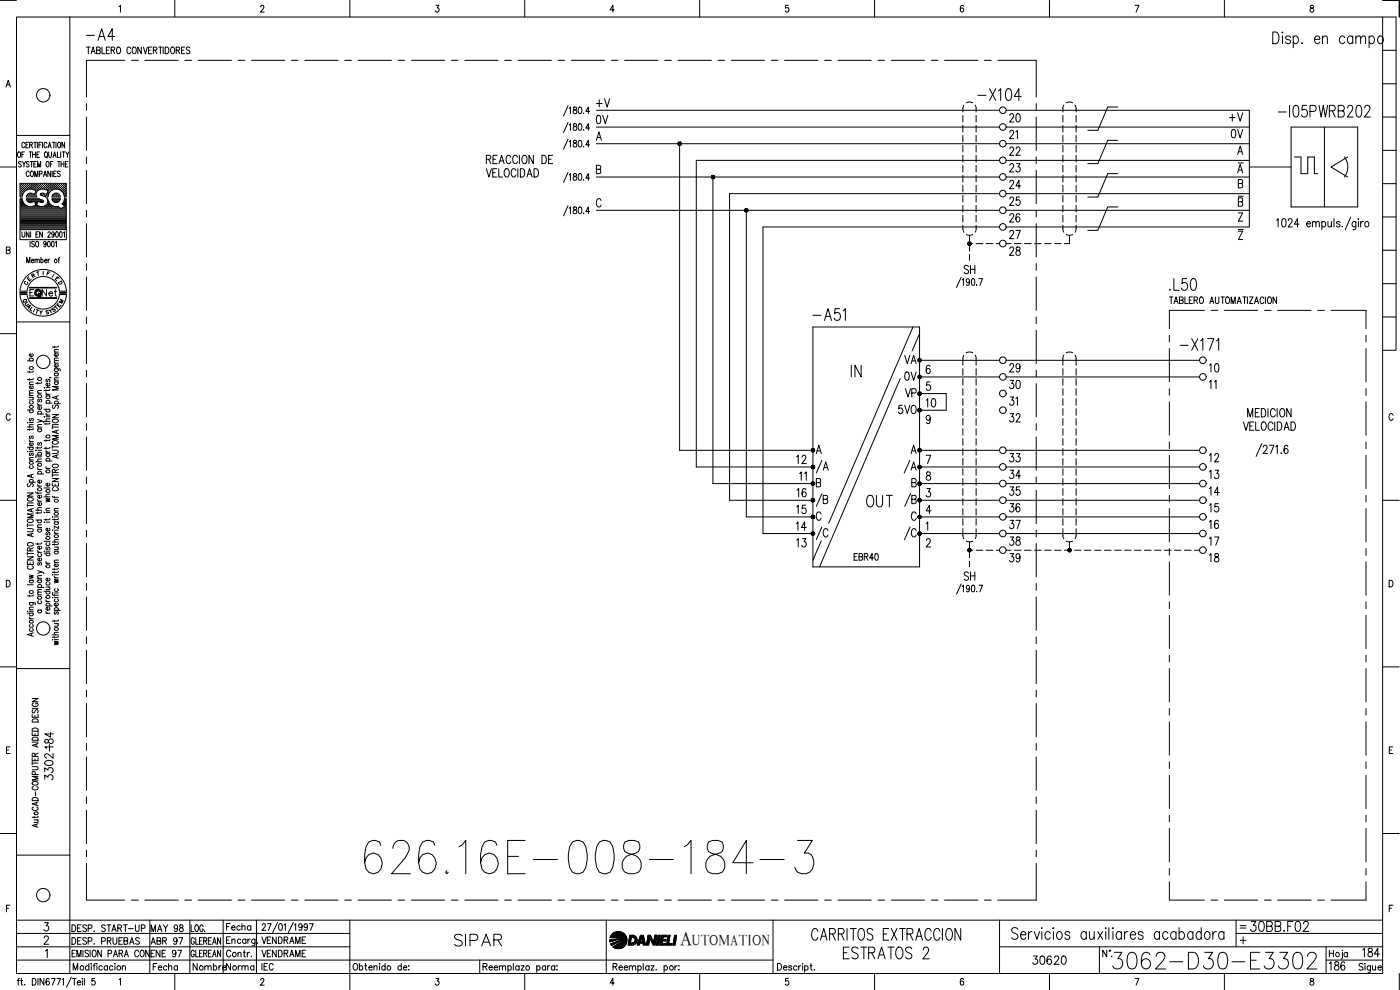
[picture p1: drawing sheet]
<svg xmlns="http://www.w3.org/2000/svg" width="420mm" height="297mm" viewBox="0 0 420 297" stroke-linecap="round" stroke-linejoin="round" font-family="sans-serif">
<defs><g id="words">
<text font-size="15.4" x="108.3" y="263.5">626.16E-008-184-3</text>
<text font-size="9.3" x="332.7" y="292.1">3062-D30-E3302</text>
<g font-size="7.1">
<text x="24.7" y="13.4">-A4</text>
<text x="292.1" y="31.4">-X104</text>
<text x="382.4" y="36.3">-I05PWRB202</text>
<text x="349.6" y="88.2">.L50</text>
<text x="242.7" y="97.4">-A51</text>
<text x="352.8" y="106.2">-X171</text>
<text x="249.4" y="143.2" transform="rotate(-90 249.4 143.2)">/A</text>
<text x="275.9" y="143.2" transform="rotate(-90 275.9 143.2)">/A</text>
<text x="249.4" y="153.1" transform="rotate(-90 249.4 153.1)">/B</text>
<text x="258.9" y="153.5">OUT</text>
<text x="275.9" y="153.1" transform="rotate(-90 275.9 153.1)">/B</text>
<text x="243.8" y="163">/C</text>
<text x="270.2" y="163">/C</text>
<text x="135.1" y="285">SIPAR</text>
<text x="251.9" y="288.9">ESTRATOS 2</text>
</g>
<text font-size="6.6" x="373.9" y="280.8">30BB.F02</text>
<g font-size="6.2">
<text x="177.8" y="33.5">+V</text>
<text x="367.6" y="37.7">+V</text>
<text x="301.6" y="48">22</text>
<text x="259.3" y="114.3" transform="rotate(-90 259.3 114.3)">IN</text>
<text x="242.7" y="160.5" transform="rotate(-90 242.7 160.5)">14</text>
<text x="397.6" y="292.5">186</text>
</g>
<text font-size="5.9" x="204.1" y="283.6">A</text>
<g font-size="5.7">
<text x="177.8" y="38.5">0V</text>
<text x="301.6" y="37.7">20</text>
<text x="301.6" y="42.7">21</text>
<text x="368.3" y="42.7">0V</text>
<text x="301.6" y="52.9">23</text>
<text x="301.6" y="57.9">24</text>
<text x="301.6" y="62.8">25</text>
<text x="301.6" y="67.7">26</text>
<text x="301.6" y="78">28</text>
<text x="301.6" y="72.7">27</text>
<text x="288.2" y="83.3">SH</text>
<text x="270.2" y="110.4">VA</text>
<text x="301.6" y="112.9">29</text>
<text x="361.6" y="112.9">10</text>
<text x="270.2" y="115.4">0V</text>
<text x="301.6" y="117.8">30</text>
<text x="268.5" y="125.2">5VO</text>
<text x="270.6" y="120.3">VP</text>
<text x="276.6" y="123.5">10</text>
<text x="301.6" y="122.8">31</text>
<text x="301.6" y="127.7">32</text>
<text x="237.8" y="140.4">12</text>
<text x="301.6" y="139.7">33</text>
<text x="361.6" y="139.7">12</text>
<text x="301.6" y="144.6">34</text>
<text x="301.6" y="149.9">35</text>
<text x="361.6" y="144.6">13</text>
<text x="361.6" y="149.9">14</text>
<text x="237.8" y="155.2">15</text>
<text x="238.1" y="150.3">16</text>
<text x="301.6" y="154.9">36</text>
<text x="361.6" y="154.9">15</text>
<text x="301.6" y="159.8">37</text>
<text x="361.6" y="159.8">16</text>
<text x="237.8" y="165.5">13</text>
<text x="301.6" y="164.7">38</text>
<text x="361.6" y="164.7">17</text>
<text x="301.6" y="169.7">39</text>
<text x="361.6" y="169.7">18</text>
<text x="288.2" y="175.3">SH</text>
<text x="16.9" y="225.8" transform="rotate(-90 16.9 225.8)">184</text>
<text x="16.9" y="235.3" transform="rotate(-90 16.9 235.3)">3302-</text>
<text x="308.7" y="290.7">30620</text>
<text x="407.8" y="288.2">184</text>
</g>
<g font-size="5.3">
<text x="365.8" y="117.8" transform="rotate(-90 365.8 117.8)">11</text>
<text x="255.1" y="169.3">EBR40</text>
<text x="44.1" y="280.8">MAY 98</text>
<text x="66.7" y="280.5">Fecha</text>
<text x="44.1" y="284.7">ABR 97</text>
<text x="77.3" y="284.3">VENDRAME</text>
<text x="56.8" y="292.5">Nombre</text>
<text x="66.7" y="292.5">Norma</text>
</g>
<g font-size="4.9">
<text x="11.3" y="90">Net</text>
<text x="242.7" y="145.3" transform="rotate(-90 242.7 145.3)">11</text>
<text x="44.1" y="288.2">ENE 97</text>
<text x="77.3" y="288.2">VENDRAME</text>
</g>
<text font-size="4.4" x="207.8" y="283.6">UTOMATION</text>
<g font-size="4">
<text x="7.1" y="85.4">E</text>
<text x="16.2" y="86.4">D</text>
<text x="5.6" y="92.1">Q</text>
<text x="6.3" y="92.8">U</text>
<text x="6.7" y="93.8">A</text>
<text x="10.6" y="95.6">Y</text>
<text x="14.5" y="94.5">S</text>
<text x="16.6" y="92.1">M</text>
</g>
<g font-size="3.5">
<text x="12.7" y="83.6">F</text>
<text x="6" y="86.4">C</text>
<text x="371.1" y="279.8">=</text>
</g>
</g></defs>
<!-- layer: DCA_A3E2|CART -->
<g fill="none" stroke="#000" stroke-width=".3">
<path d="M0 .1h5M5 5.1h410v287h-410zM21 5.1v287M35.7 2l.5-.4v2M52.5 .1v5M78.2 2.1l.1-.3a.49 .49 0 0 1 .7-.1 .49 .49 0 0 1 .1 .7l-1 1.2h1.2M105 .1v5M130.8 1.6h.9l-.5 .8a.62 .62 0 0 1 .5 .9 .62 .62 0 0 1-1.1-.1M157.5 .1v5M184.3 2.9h-1.2l.8-1.3v2M210 .1v5M236.6 1.6h-.8l-.1 .9a.61 .61 0 0 1 .9 0 .61 .61 0 0 1 0 .9 .61 .61 0 0 1-.9-.2"/>
<path d="M262.5 .1v5M289.2 1.9l-.5-.3a1.2 1.2 0 0 0 .1 2 .6 .6 0 0 0 .4-.8 .6 .6 0 0 0-1-.1v.2M315 .1v5M340.7 1.6h1.1l-.8 2M367.5 .1v5M393.3 1.7l-.1 .4 .3 .3a.65 .65 0 0 1 .8 .6 .65 .65 0 0 1-.8 .6 .67 .67 0 0 1-.3-.8 .67 .67 0 0 1 .8-.4l.2-.3-.1-.4zM415 .1h4.9v5M415 5.1h4v100h-4M415 15.1h4M1.8 26.1l.7-2 .6 2M2.1 25.4h.8M415 35.1h4"/>
<path d="M415 25.1h4M0 50.1h5M5 40.6h16M5.6 45.6a.86 .86 0 0 1 .6 .8 .86 .86 0 0 1-.6 .8 1.14 1.14 0 0 1 0-1.6zM6.1 56.9h.1M6.1 56.3h.1M6.1 55.7h.1M6.1 57.6h.1M6.1 58.2h.1M6.1 58.8h.1M6.1 59.8h.5M6.3 57.3h.2"/>
<path d="M6.3 56.6h.2M6.3 56h.2M6.3 55.4h.2M6.3 57.9h.2M6.3 58.5h.2M6.4 48.7l-.3-.2-.6 .2 .2 .4 .6 .3 .1 .5-.3 .2-.6-.2M6.4 55.3v.1M6.4 55.9v.2M6.4 56.5v.2M6.4 57.2v.1M6.4 57.8v.2M6.4 58.4v.2"/>
<path d="M6.6 46.3h.4M6.6 56.9h.2M6.6 56.3h.2M6.6 55.7h.2M6.6 57.6h.2M6.6 58.2h.2M6.7 48.5l.5 .7 .5-.7M6.7 55.6v.1M6.7 56.2v.2M6.7 56.8v.2M6.7 57.5v.1M6.7 58.1v.2"/>
<path d="M6.9 57.3h.2M6.9 56.6h.2M6.9 56h.2M6.9 55.4h.2M7 55.3v.1M7 55.9v.2M7 56.5v.2M7 57.2v.1M7.2 49.2v.9M7.3 56.9h.2M7.3 56.3h.2M7.3 55.7h.2"/>
<path d="M7.3 45.6h-.7v1.6M7.4 55.6v.1M7.4 56.2v.2M7.4 56.8v.2M7.5 43.1a.46 .46 0 0 0-.6-.4 .46 .46 0 0 0-.3 .6v.4a.46 .46 0 0 0 .3 .6 .46 .46 0 0 0 .6-.4M7.6 56.6h.1M7.6 56h.1M7.6 55.4h.1M7.7 55.3v.1M7.7 55.9v.2M7.7 56.5v.2M7.8 43.5h.5"/>
<path d="M7.9 56.9h.1M7.9 56.3h.2M7.9 55.7h.2M8 55.6v.1M8 56.2v.2M8 56.8v.1M8 59.8h3.7M8 58.8h.1M8.2 56.6h.2M8.2 56h.2M8.2 55.4h.2M8.2 58.5h.2"/>
<path d="M8.3 55.3v.1M8.3 55.9v.2M8.3 56.5v.2M8.3 58.4v.2M8.6 42.7h-.8v1.7h.8M8.6 56.3h.1M8.6 55.7h.1M8.6 58.8h.1M8.6 55.6v.1M8.6 56.2v.2M8.6 58.7v.2M8.7 58l-.6 .5-.2 .6h3.1"/>
<path d="M8.7 48.7a.42 .42 0 0 0-.6-.2 .42 .42 0 0 0-.1 .6l.5 .2a.43 .43 0 0 1 .1 .7 .43 .43 0 0 1-.7-.1M8.7 45.6h.9M8.7 58.2l-.1 .1M8.8 51.7a.47 .47 0 0 0-.6-.4 .47 .47 0 0 0-.3 .7v.4a.46 .46 0 0 0 .3 .6 .46 .46 0 0 0 .6-.4M8.8 56.6h.2M8.8 56h.2M8.8 55.4h.2M8.8 58.5h.2M8.9 43.5l.7-.1v-.7h-.7v1.7M8.9 55.3v.1M8.9 55.9v.2M8.9 56.5v.1"/>
<path d="M8.9 58.4v.2M9.1 48.5h.8M9.1 45.6v1.6M9.2 56.3h.2M9.2 55.7h.2M9.2 58.2h.2M9.2 58.8h.2M9.2 51.5l.3-.2a.86 .86 0 0 1 .6 .9 .86 .86 0 0 1-.6 .8l-.4-.6zM9.3 55.6v.1M9.3 56.2v.2M9.3 58.1v.2M9.3 58.7v.2"/>
<path d="M9.3 43.5l.4 .9M9.5 48.5v1.6M9.5 56.6h.2M9.5 56h.2M9.5 55.4h.2M9.5 58.5h.2M9.6 55.3v.1M9.6 55.9v.2M9.6 56.5v.2M9.6 58.4v.2M9.8 46.3h.8M9.8 45.6v1.6"/>
<path d="M9.8 56.3h.2M9.8 55.7h.2M9.8 58.8h.2M9.9 56.8a2.52 2.52 0 0 0-3.2 2.3h-.7v-4.1h13.9v4.1h-.6M9.9 56.8l.9 .3-.4 1.2-1.1-.3h-.6M9.9 58.3h.1M9.9 55.6v.1M9.9 56.2v.2M9.9 58.7v.2M10.1 56.6h.2M10.1 56h.2M10.1 55.4h.2"/>
<path d="M10.1 58.5h.2M10.2 42.7h.8M10.2 49.2h.4M10.2 55.3v.1M10.2 55.9v.2M10.2 56.5v.2M10.2 58.4v.2M10.4 53v-1.7l.5 1.7 .4-1.7v1.7M10.5 56.9h.1M10.5 56.3h.1M10.5 55.7h.1M10.5 58.8h.1"/>
<path d="M10.5 42.7v1.7M10.5 55.6v.1M10.5 56.2v.2M10.5 56.8v.2M10.5 58.7v.2M10.6 58.2h.1M10.6 45.6v1.6M10.8 56.6h.1M10.8 56h.1M10.8 55.4h.1M10.8 55.3v.1M10.8 55.9v.2"/>
<path d="M10.8 56.5v.2M10.9 57.3h.1M10.9 48.5h-.7v1.6h.7M11.1 46.3h.5M11.1 56.9h.2M11.1 56.3h.2M11.1 55.7h.2M11.2 55.6v.1M11.2 56.2v.2M11.2 56.8v.2M11.2 42.7v1.7M11.3 50.1v-1.6l.4 1.6 .5-1.6v1.6"/>
<path d="M11.4 56.6h.2M11.4 56h.2M11.4 55.4h.2M11.5 55.3v.1M11.5 55.9v.2M11.5 56.5v.2M11.5 57.1a1.46 1.46 0 0 0-.4 2M11.6 59.6h-3.7l.2 .6 .6 .5M11.6 59.6l.2 .1M11.7 43.5h.4M11.7 56.3h.2M11.7 55.7h.2"/>
<path d="M11.8 52.2l.7-.1 .1-.6-.8-.2v1.7M11.8 59.8l1 .3M11.8 55.6v.1M11.8 56.2v.2M11.9 45.6h-.8v1.6h.8M12 56.6h.2M12 56h.2M12 55.4h.2M12.1 55.3v.1M12.1 55.9v.2M12.1 56.5v.2M12.2 58.1v.4"/>
<path d="M12.2 58.6l1 .3M12.4 56.3h.1M12.4 55.7h.1M12.4 58.2h.1M12.4 42.7h-.7v1.7M12.4 55.6v.1M12.4 56.2v.2M12.4 58.1v.2M12.7 56.6h.1M12.7 56h.1M12.7 55.4h.1M12.7 58.5h.1"/>
<path d="M12.7 42.7v1.7M12.7 55.3v.1M12.7 55.9v.2M12.7 56.5v.1M12.7 58.4v.2M13 56.3h.2M13 55.7h.2M13 58.2h.2M13 53l.5-1.7 .5 1.7M13.1 55.6v.1M13.1 56.2v.2M13.1 58.1v.2"/>
<path d="M13.1 58l-1 .1M13.2 58.9l.4 .2M13.3 52.4h.5M13.3 56.6h.2M13.3 56h.2M13.3 55.4h.2M13.3 58.5h.2M13.4 55.3v.1M13.4 55.9v.2M13.4 56.5v.2M13.4 58.4v.2M13.5 56.8l.9 .3-.3 1.2-1-.3"/>
<path d="M13.5 56.8l-1.1-.1-.9 .4M13.5 45.7l.2-.1a.86 .86 0 0 1 .6 .8 .86 .86 0 0 1-.6 .8 1.2 1.2 0 0 1-.2-1.5zM13.6 56.3h.2M13.6 55.7h.2M13.6 58.8h.2M13.7 55.6v.1M13.7 56.2v.2M13.7 58.7v.2M13.8 46.9l.4 .5M13.9 56.6h.2M13.9 56h.2M13.9 55.4h.2"/>
<path d="M13.9 58.5h.2M14 48.5h.1a.86 .86 0 0 1 .7 .8 .86 .86 0 0 1-.7 .8 1.2 1.2 0 0 1-.1-1.6zM14 55.3v.1M14 55.9v.2M14 56.5v.2M14 58.4v.2M14.1 59.6h.3l.5 1.4 1 .8M14.1 43.1a.46 .46 0 0 0-.6-.4 .46 .46 0 0 0-.3 .6v.4a.46 .46 0 0 0 .3 .6 .46 .46 0 0 0 .6-.4M14.1 59.6a1.7 1.7 0 0 1-.3 2 1.7 1.7 0 0 1-2 .3M14.3 58.8h.1M14.3 56.9h.1M14.3 56.3h.1"/>
<path d="M14.3 55.7h.1M14.3 58.2h.1M14.4 55.6v.1M14.4 56.2v.2M14.4 56.8v.2M14.4 58.1v.2M14.4 57.6h.1M14.4 44.4l.5-1.7 .5 1.7M14.6 57.3h.1M14.6 56.6h.1M14.6 56h.1M14.6 55.4h.1"/>
<path d="M14.6 57.9h.1M14.6 45.6v1.1l.4 .5 .3-.1 .2-.4v-1.1M14.6 43.8h.6M14.6 55.3v.1M14.6 55.9v.2M14.6 56.5v.2M14.6 57.2v.1M14.6 57.8v.1M14.9 56.9h.2M14.9 56.3h.2M14.9 55.7h.2M15 55.6v.1"/>
<path d="M15 56.2v.2M15 56.8v.2M15.1 49.2h.5M15.2 51.3v1.7l-.8-1.7v1.7M15.2 56.6h.2M15.2 56h.2M15.2 55.4h.2M15.3 55.3v.1M15.3 55.9v.2M15.3 56.5v.2M15.5 56.3h.2M15.5 55.7h.2"/>
<path d="M15.6 56.8l-.1 .1M15.6 55.6v.1M15.6 56.2v.2M15.7 51.3v1.7M15.7 59.8h2.2M15.7 42.7h.9M15.8 56.6h.2M15.8 56h.2M15.8 55.4h.2M15.9 56.9a2.53 2.53 0 0 1 3.4 2.2M15.9 48.5h-.8v1.6M15.9 56.9l-1 .8-.5 1.4h-.8"/>
<path d="M15.9 47.2l.5-1.6 .4 1.6M15.9 55.3v.1M15.9 55.9v.2M15.9 56.5v.2M16 58.5l-.1 .1M16.1 46.7h.6M16.1 52.1h.5M16.2 42.7v1.7M16.2 56.3h.1M16.2 55.7h.1M16.2 58.8h.1M16.3 55.6v.1"/>
<path d="M16.3 56.2v.2M16.3 58.7v.2M16.3 58.2v.1M16.4 58l1.1 .1 .6 1h-2.5l.3-.6 .5-.5M16.5 56.6h.1M16.5 56h.1M16.5 55.4h.1M16.5 58.5h.1M16.6 55.3v.1M16.6 55.9v.2M16.6 56.5v.1M16.6 58.4v.2"/>
<path d="M16.8 42.7v1.7M16.8 56.3h.2M16.8 55.7h.2M16.8 58.2h.2M16.8 58.8h.2M16.9 51.3h-.8v1.7h.8M16.9 55.6v.1M16.9 56.2v.2M16.9 58.1v.2M16.9 58.7v.2M17.1 56.6h.2M17.1 56h.2"/>
<path d="M17.1 55.4h.2M17.1 58.5h.2M17.2 55.3v.1M17.2 55.9v.2M17.2 56.5v.2M17.2 58.4v.2M17.2 45.6v1.6h.7M17.3 48.5h.8M17.4 56.3h.2M17.4 55.7h.2M17.4 58.8h.2M17.5 42.7h.1a.86 .86 0 0 1 .6 .8 .86 .86 0 0 1-.6 .9 1.19 1.19 0 0 1-.1-1.7z"/>
<path d="M17.5 55.6v.1M17.5 56.2v.2M17.5 58.7v.2M17.7 48.5v1.6M17.7 56.6h.2M17.7 56h.2M17.7 55.4h.2M17.8 55.3v.1M17.8 55.9v.2M17.8 56.5v.2M18.1 51.5l-.3-.2-.6 .2 .2 .5 .7 .5-.3 .5-.6-.3M18.1 56.9h.1"/>
<path d="M18.1 56.3h.1M18.1 55.7h.1M18.2 55.6v.1M18.2 56.2v.2M18.2 56.8v.2M18.2 45.6v1.6M18.3 49.2h.9M18.3 48.5v1.6M18.4 56.6h.1M18.4 56h.1M18.4 55.4h.1M18.5 57.2v.1"/>
<path d="M18.5 55.3v.1M18.5 55.9v.2M18.5 56.5v.2M18.7 45.6h.8M18.7 56.9h.2M18.7 56.3h.2M18.7 55.7h.2M18.8 57.5l.1 .1M18.8 55.6v.1M18.8 56.2v.2M18.8 56.8v.2M19 57.3h.2"/>
<path d="M19 56.6h.2M19 56h.2M19 55.4h.2M19 57.9h.2M19.1 45.6v1.6M19.1 55.3v.1M19.1 55.9v.2M19.1 56.5v.2M19.1 57.2v.1M19.1 57.8v.2M19.2 48.5v1.6M19.3 59.6h.6v9.3h-13.9v-9.3h.6a2.55 2.55 0 0 0 3.3 2.3l.8-.3-.3-1.2-1.1 .4-.6-.1"/>
<path d="M19.3 59.6l-.7 1.6 .7 .8-1 .6-.9-.6M19.3 56.9h.2M19.3 56.3h.2M19.3 55.7h.2M19.3 57.6h.2M19.3 58.2h.2M19.4 42.7v1.7l-.8-1.7v1.7M19.4 58.8h.1M19.4 59.8h.4M19.4 55.6v.1M19.4 56.2v.2M19.4 56.8v.2"/>
<path d="M19.4 57.5v.1M19.4 58.1v.2M19.4 58.7v.2M19.6 49.2h.5M19.6 57.3h.2M19.6 56.6h.2M19.6 56h.2M19.6 55.4h.2M19.6 57.9h.2M19.6 58.5h.2M19.7 45.6l.5 .7 .5-.7M19.7 55.3v.1"/>
<path d="M19.7 55.9v.2M19.7 56.5v.2M19.7 57.2v.1M19.7 57.8v.2M19.7 58.4v.2M20.2 46.3v.9M20.4 48.5h-.8v1.6h.8M415 55.1h4M415 45.1h4M1.9 75h1l.1-.7-1.1-.2v2l1.1-.2v-.5l-.4-.4M6 68.9v3h13.9v-3M6.1 64.5h13.7"/>
<path d="M6.1 64.2h13.7M6.1 63.9h13.7M6.1 63.6h13.7M6.1 63.3h13.7M6.1 63h13.7M6.1 62.6h12.1M6.1 62.3h11.7M6.1 62h2.3M6.1 61.7h1.6M6.1 61.4h1.2M6.1 61.1h1M6.1 60.7h.8"/>
<path d="M6.1 60.4h.6M6.1 60.1h.5M6.1 64.9h13.7M6.1 65.2h13.7M6.1 65.5h13.7M6.1 65.8h13.7M6.1 66.2h13.7M6.1 66.4h13.7M6.1 66.8h13.7M6.1 67.1h13.7M6.1 67.4h13.7M6.1 67.7h13.7"/>
<path d="M6.1 68.1h13.7M6.1 68.4h13.7M6.1 68.7h13.7M6.6 69.5v1.4l.3 .3 .6-.5v-1.2M8 78.9v-1.7l.5 1.7 .5-1.7v1.7M8.1 60.1h4.5M8.4 60.4h1.7M8.7 69.5v1.7l-.8-1.7v1.7M9 72.4v1.7M9.2 69.5v1.7M9.4 78.2h.8l-.1-.3a.47 .47 0 0 0-.7 .1 .47 .47 0 0 0 .1 .6l.2 .3 .5-.3M9.8 62h2.1"/>
<path d="M10.3 72.6l-.3-.2-.5 .2 .1 .5 .6 .2 .1 .5-.3 .3-.5-.3M10.5 78.1l.3-.3h.3v1.1M10.5 77.8v1.1M10.5 60.4h.7M10.6 60.7h.5M10.7 61.1h.3M10.7 61.7h.3M10.8 61.4h.2M10.8 70.3h.5M11 72.4a.86 .86 0 0 1 .6 .8 .86 .86 0 0 1-.6 .9 1.14 1.14 0 0 1 0-1.7zM11.1 78.1l.3-.3h.3l.1 1.1M11.6 69.5h-.8v1.7h.8"/>
<path d="M11.6 60.4h1.4M12.3 78l.1-.2a.48 .48 0 0 1 .6 .5 .48 .48 0 0 1-.6 .5l-.1-.2M12.3 77.2v1.7M12.7 60.8l-1.4-.4-.3 1.2 .8 .3M12.7 69.5v1.7l-.8-1.7v1.7M12.8 60l.3 .4-.4 .3M13.3 62h2.8M13.4 78.2h.7l-.1-.4a.46 .46 0 0 0-.6 .5 .46 .46 0 0 0 .7 .3M13.8 61.7h1.7M13.8 73l-.1 .3a.43 .43 0 0 1-.6-.4 .43 .43 0 0 1 .7-.3l-.1 1.4-.3 .1-.2-.3M14.1 61.4h.9M14.3 61.1h.5"/>
<path d="M14.4 60.7h.2M14.4 60.4h.1M14.4 69.9l.2-.4 .5 .3-.8 1.4h.9M14.4 72.5l.2-.1a.92 .92 0 0 1 .5 .8 .92 .92 0 0 1-.5 .9l-.3-.8zM14.4 77.8v1.1M14.9 77.8l-.5 .4M15.6 72.5l.2-.1a.96 .96 0 0 1 0 1.7l-.3-.8zM15.8 60.1h2M15.9 61.8l1.5 .1M16.1 60.4h1.4M16.3 70.1l-.2 .4a.43 .43 0 0 1-.6-.5 .43 .43 0 0 1 .7-.2l-.1 1.3-.3 .1-.2-.3M16.4 60.7l-.5-.5-.3-.6h2.5l-.6 1-1.1 .1"/>
<path d="M16.6 72.7l.3-.3v1.7M16.8 69.6l.2-.1a.92 .92 0 0 1 .5 .9 .92 .92 0 0 1-.5 .8l-.3-.7zM17.4 77.8h.5M17.9 77.2l-.3 .3v1.4M18 69.6l.2-.1a.96 .96 0 0 1 0 1.7l-.3-.7zM18.4 62.6h1.4M18.9 61.1h.9M18.9 62.3h.9M18.9 61.4h.9M19 69.8l.3-.3v1.7M19.1 60.7h.7M19.2 60.4h.6"/>
<path d="M19.3 61.7h.5M19.3 60.1h.5M19.5 62h.3M415 75.1h4M415 65.1h4M5 96.6h16M6 87.3a7 7 0 0 1 7-6.5 7 7 0 0 1 7 6.5M6 88.4a7 7 0 0 0 7 6.5 7 7 0 0 0 7-6.5M8.1 87.3a4.9 4.9 0 0 1 4.9-4.3 4.9 4.9 0 0 1 4.8 4.3M8.1 88.4a4.9 4.9 0 0 0 4.9 4.3 4.9 4.9 0 0 0 4.8-4.3M8.9 86.2h8.2v.2h-8.2M8.9 89.4h8.2v.1h-8.2z"/>
<path d="M9 86.3h7.9M9 89.4h7.9M10.2 86.9h-1.2v1.9M11.6 81.5l-.6 .2M415 95.1h4M415 85.1h4M0 100.1h5M8.2 108.3h1.8M8.8 111.4v.4M8.8 113.6v.5M8.8 119.2h1.2M8.8 118.7h1.2"/>
<path d="M8.8 115.4h1.2M9.1 108.3l-.2-.2a.52 .52 0 0 1 .5-.7 .52 .52 0 0 1 .3 .9M9.7 119.2l.3 .4-.1 .3-1.1 .1M9.7 115.8l.2 .1a.51 .51 0 0 1-.5 .7 .51 .51 0 0 1-.4-.7l.3-.1v.8M9.7 106.2l.2 .1a.52 .52 0 0 1-.5 .7 .52 .52 0 0 1-.4-.8h.3v.8M10 117.9l-1.1 .1-.1 .3 .3 .4M10 117.2h-1.1l-.1 .4 .3 .3M10 114.6l-1.1 .1-.1 .3 .3 .4M10 113.6l-.3 .3h-1.5M10 111.3l-.1 .3h-1.7M11.3 114.7v.5M11.3 118h1.2"/>
<path d="M11.6 119.8l-.3 .3 .1 .5h.3l.3-.7 .2-.1 .3 .3-.3 .5M12.5 117.2h-1.1l-.1 .4 .3 .4M12.5 114.6l-.4 .4h-1.4M13.2 116.3h.2zM13.8 117.7l.1 .4 .4 .2M13.8 116.9v.5M13.8 118.8h1.2M13.8 118.3h1.2M13.8 116.3h1.2M14.1 118.8a.49 .49 0 0 0-.1 .7 .49 .49 0 0 0 .7 0 .49 .49 0 0 0 0-.7M14.1 113.8l-.3 .3 .3 .5 .4-.7h.4l.1 .4-.3 .3M14.7 115l.2 .1a.53 .53 0 0 1-.5 .8 .53 .53 0 0 1-.4-.9h.3v.9"/>
<path d="M14.9 113.2l.5 .2M15 116.8l-.4 .4h-1.4M16.3 110.6l1.6 .1 .1 .6M16.3 103.9v.4M16.3 114.6h1.2M16.3 114.1h1.2M16.3 112h1.2M16.3 109h1.2M16.3 105.6h1.2M16.6 114.6l-.2 .1a.53 .53 0 0 0 .5 .7 .53 .53 0 0 0 .5-.7l-.2-.1M16.6 112l-.2 .1a.54 .54 0 0 0 .5 .7 .54 .54 0 0 0 .5-.7l-.2-.1M16.6 110.6l-.2 .2a.53 .53 0 0 0 .5 .7 .53 .53 0 0 0 .5-.7l-.2-.2"/>
<path d="M16.9 118.9v.8M17.2 109.4l.2 .1a.52 .52 0 0 1-.5 .7 .52 .52 0 0 1-.4-.8h.3v.8M17.2 106.1a.54 .54 0 0 1 0 .8 .54 .54 0 0 1-.8-.2v-.5l.4-.1v.8M17.5 118.7l-1.8 .6 1.8 .5M17.5 115.9h-1.8l1.8 .6-1.8 .5h1.8M17.5 113.4h-1.1l-.1 .3 .3 .4M17.5 108.2l-1.1 .1-.1 .3 .3 .4M17.5 107.4l-1.1 .1-.1 .4 .3 .3M17.5 104.9l-1.1 .1-.1 .3 .3 .3M17.5 103.8l-.1 .3h-1.7M3.1 124.6a.63 .63 0 0 0-.8-.5 .63 .63 0 0 0-.4 .8v.4a.63 .63 0 0 0 .4 .8 .63 .63 0 0 0 .8-.5M8.2 128.1h1.8"/>
<path d="M8.2 134.2h1.8M8.2 123h1.8M8.3 135.5h.1M8.3 126.7v.2zM8.8 131.9l.1 .4 .4 .2M8.8 128.6v.5M8.8 138h1.2M8.8 135.5h1.2M8.8 132.5h1.2M8.8 126.8h1.2M9.1 139.7l-.2 .2a.52 .52 0 0 0 .5 .7 .52 .52 0 0 0 .3-.9M9.1 136l-.3 .3 .1 .3h.3l.3-.6h.2l.3 .3-.3 .4"/>
<path d="M9.1 134.2l-.2 .1a.53 .53 0 0 0 .5 .7 .53 .53 0 0 0 .5-.7l-.2-.1M9.1 130.8l-.3 .3 .1 .4h.3l.3-.6 .2-.1 .3 .3-.3 .5M9.1 125.5l-.3 .3 .1 .4h.3l.3-.6 .2-.1 .3 .3-.3 .5M9.1 123l-.2 .1a.53 .53 0 0 0 .5 .7 .53 .53 0 0 0 .5-.7l-.2-.1M9.1 120.4l-.2 .2a.51 .51 0 0 0 .6 .6 .51 .51 0 0 0 .2-.8M9.7 132.9l.2 .1a.52 .52 0 0 1-.5 .7 .52 .52 0 0 1-.4-.7l.3-.1v.8M10 137.3l-1.1 .1-.1 .3 .3 .3M10 128.6l-.1 .2-1.7 .1M10 127.4l-1.1 .1-.1 .3 .3 .3M10.7 137.1h.2zM10.7 135.1h.2zM10.7 138.5h1.8"/>
<path d="M10.7 136.6h1.8M11.3 125.8l1.2 .5-1.2 .4M11.3 121l.1 .4 .4 .2M11.3 134.1v.5M11.3 137.1h1.2M11.3 135.1h1.2M11.3 128.7h1.2M11.3 128.2h1.2M11.3 124.2h1.8M11.3 121.6h1.2M11.6 136.6a.49 .49 0 0 1-.1-.8 .49 .49 0 0 1 .7 0 .49 .49 0 0 1 0 .8M11.6 132.8l-.3 .3 .3 .5 .4-.8h.4l.1 .5-.3 .3"/>
<path d="M11.6 128.7a.51 .51 0 0 0-.1 .7 .51 .51 0 0 0 .8 0 .51 .51 0 0 0-.1-.7M11.6 124.2a.49 .49 0 0 1-.1-.7 .49 .49 0 0 1 .7 0 .49 .49 0 0 1 0 .7M12.2 122a.5 .5 0 0 1 .1 .7 .5 .5 0 0 1-.7 0 .5 .5 0 0 1 0-.7h.2v.9M12.5 137.7l-1.1 .1-.1 .4 .3 .3M12.5 134l-.4 .4h-1.4M12.5 127.4l-1.1 .1-.1 .3 .3 .4M12.5 126.3l.6 .3v.2M13.2 125h.2zM13.2 126.4h1.8M13.2 122.8h1.8M13.8 135.1l.1 .4 .4 .2M13.8 124l.1 .3 .4 .2"/>
<path d="M13.8 126.9v.5M13.8 131.9v.5M13.8 134.2v.5M13.8 138.3h1.8M13.8 136.1h1.2M13.8 135.7h1.2M13.8 125h1.2M13.8 124.5h1.2M13.8 121h1.8M14.1 138.3a.49 .49 0 0 1-.1-.7 .49 .49 0 0 1 .7 0 .49 .49 0 0 1 0 .7M14.1 136.1a.49 .49 0 0 0-.1 .7 .49 .49 0 0 0 .7 0 .49 .49 0 0 0 0-.7M14.1 122.8l-.2 .1a.52 .52 0 0 0 .5 .8 .52 .52 0 0 0 .3-.9"/>
<path d="M14.1 121a.49 .49 0 0 1-.1-.7 .49 .49 0 0 1 .7 0 .49 .49 0 0 1 0 .7M15 134.2l-.4 .3h-1.4M15 131.9l-.1 .3h-1.7M15 126.9l-.1 .3h-1.7M15 125.7l-1.1 .1-.1 .3 .3 .3M15.7 135.1h1.3l.5 .4-.5 .5h-1.3M15.7 124.4h1.8l-1.8 .9h1.8M15.7 128.1h1.8M15.7 127.7v.9M15.7 133.5v1M15.7 134.1h1.8M15.7 127.4h1.8"/>
<path d="M15.8 139.5a1.06 1.06 0 0 1 1.7 .4 1 1 0 0 1-1 .5 1 1 0 0 1-.8-.8zM15.8 132.4a1.06 1.06 0 0 1 1.7 .5 1.01 1.01 0 0 1-1 .4 1.01 1.01 0 0 1-.8-.7zM15.8 126a1.06 1.06 0 0 1 1.7 .4 1 1 0 0 1-1 .5 1 1 0 0 1-.8-.8zM16 121.6l-.3 .3 .3 .6 .4-.1 .2-.6a.51 .51 0 0 1 .9-.1 .51 .51 0 0 1-.3 .8M16.3 121.1h1.8M16.6 121.1a.57 .57 0 0 1 .2-.9 .57 .57 0 0 1 .7 .7l-.3 .2M16.9 129.2v.7M16.9 136.6v.7M17.5 136.4l-1.8 .6 1.8 .5M17.5 130.7h-1.8l1.8 .5-1.8 .6h1.8M17.5 129l-1.8 .6 1.8 .5M418.1 124.6a.63 .63 0 0 0-.8-.5 .63 .63 0 0 0-.4 .8v.4a.63 .63 0 0 0 .4 .8 .63 .63 0 0 0 .8-.5"/>
<path d="M0 150.1h5M8.2 158.6l1.5 .1 .3 .3-.3 .5h-1.5M8.2 147.9h1.8l-1.8 1h1.8M8.2 151.2v.9M8.2 157.1v1M8.2 157.6h1.8M8.2 151.7h1.8M8.2 150.9h1.8M8.3 156a.88 .88 0 0 1 1-.4 .88 .88 0 0 1 .6 .9 .88 .88 0 0 1-1 .4 .88 .88 0 0 1-.6-.9zM8.3 149.5a.88 .88 0 0 1 1-.3 .88 .88 0 0 1 .6 .9 .88 .88 0 0 1-1 .3 .88 .88 0 0 1-.6-.9zM8.5 145.1l-.3 .3 .3 .6h.3l.3-.6a.48 .48 0 0 1 .8-.2 .48 .48 0 0 1 0 .7l-.2 .1M8.8 144.7h1.8"/>
<path d="M9.1 144.7l-.2-.1a.52 .52 0 0 1 .5-.8 .52 .52 0 0 1 .3 .9M9.4 142.5v.7M9.4 152.8v.6M10 160l-1.8 .5 1.8 .6M10 154.2h-1.8l1.8 .6-1.8 .5h1.8M10 152.6l-1.8 .5 1.8 .6M10 142.3l-1.8 .5 1.8 .6M10.7 147.6l.3 .3h1.5M10.7 156h1.8M10.7 153.1h1.8M11.3 149.8l.1 .4 .4 .2M11.3 145.3l.1 .4 .4 .2"/>
<path d="M11.3 140.3l.1 .4 .4 .2M11.3 147.6v.6M11.3 153.6v.5M11.3 158.8h1.2M11.3 158.3h1.2M11.3 150.4h1.2M11.3 145.9h1.2M11.3 142.2h1.8M11.3 140.9h1.2M11.6 158.8a.51 .51 0 0 0-.1 .7 .51 .51 0 0 0 .8 0 .51 .51 0 0 0-.1-.7M11.6 156a.49 .49 0 0 0-.1 .7 .49 .49 0 0 0 .7 0 .49 .49 0 0 0 0-.7M11.6 142.2l-.2-.1a.52 .52 0 0 1 .5-.7 .52 .52 0 0 1 .3 .8"/>
<path d="M12.2 150.8a.51 .51 0 0 1 .1 .7 .51 .51 0 0 1-.7 .1 .51 .51 0 0 1-.1-.7l.3-.1v.9M12.2 148.6a.5 .5 0 0 1 .1 .7 .5 .5 0 0 1-.7 0 .5 .5 0 0 1 0-.7h.2v.9M12.2 144a.5 .5 0 0 1 .1 .8 .5 .5 0 0 1-.7 0 .5 .5 0 0 1 0-.8h.2v.9M12.5 157.5l-1.1 .1-.1 .3 .3 .4M12.5 153.5l-.4 .4h-1.4M12.5 152.3l-1.1 .1-.1 .3 .3 .4M13.2 156.7h.2zM13.2 153.8h.2zM13.2 149.1h1.8M13.2 146.4h1.8M13.8 149.5l1.2 .3-1.2 .3 1.2 .3-1.2 .2M13.8 140l.1 .4 .4 .2"/>
<path d="M13.8 156.7h1.2M13.8 155.7v.5M13.8 153.8h1.2M13.8 153.3h1.2M13.8 140.6h1.2M14.1 159.8l-.3 .2 .1 .5h.3l.3-.7h.2l.3 .2-.3 .5M14.7 158.5l.2 .2a.52 .52 0 0 1-.5 .6 .52 .52 0 0 1-.4-.7l.3-.1v.8M14.7 145a.5 .5 0 0 1 .1 .7 .5 .5 0 0 1-.7 0 .5 .5 0 0 1-.1-.6l.3-.1v.8M15 155.6l-.1 .3h-1.7M15 152.5l-1.1 .1-.1 .3 .3 .4M15 148.3l-1.1 .1-.1 .3 .3 .4M15.7 159.1h.2z"/>
<path d="M15.7 155.1h.2zM15.7 148.8l.3 .4h1.5M15.7 144.9v.9h1.8v-.9M15.7 143.6h1.8l-1.8 .9h1.8M15.7 142.5h1.8M15.7 142.1v.9M16.1 146.2a.53 .53 0 0 0-.4 .7 .53 .53 0 0 0 .7 .4h.4a.53 .53 0 0 0 .7-.4 .53 .53 0 0 0-.4-.7M16.3 159.5l.1 .3 .4 .2M16.3 153.3h1.2M16.3 148.9v.5M16.3 155.6v.5M16.3 159.1h1.2"/>
<path d="M16.3 156.6h1.2M16.3 155.1h1.2M16.4 150a.54 .54 0 0 1 .8-.2 .54 .54 0 0 1 0 .9h-.6l-.3-.3zM16.6 156.6l-.2 .1a.53 .53 0 0 0 .5 .7 .53 .53 0 0 0 .5-.7l-.2-.1M16.6 141.8l-.1-.8h-.7l-.1 .8h1.8M16.6 145.3v.5M17.5 157.8v.8l-1.2-.8v.8M17.5 155.6l-.1 .3h-1.7M17.5 152.6h-1.1l-.1 .4 .3 .3M17.5 140.8l-.9 .5M415 150.1h4.9M1.9 174.1a1.01 1.01 0 0 1 1.2 1 1.01 1.01 0 0 1-1.2 1z"/>
<path d="M8.2 168.5v.9h1.8v-.9M8.2 167.1h1.8l-1.8 .9h1.8M8.2 175.5h1.8M8.2 166.1h1.8M8.2 165.6v.9M8.3 163.1a.88 .88 0 0 1 1-.4 .88 .88 0 0 1 .6 .9 .88 .88 0 0 1-1 .4 .88 .88 0 0 1-.6-.9zM8.6 169.8a.52 .52 0 0 0-.4 .6 .52 .52 0 0 0 .7 .4h.4a.52 .52 0 0 0 .7-.4 .52 .52 0 0 0-.4-.6M8.8 172.5l1.2 .3-1.2 .2 1.2 .3-1.2 .3M8.8 178.5v.5M8.8 174.1h1.2M9.1 174.1l-.2 .1a.53 .53 0 0 0 .5 .7 .53 .53 0 0 0 .5-.7l-.2-.1M9.1 165.3l-.1-.8-.6-.1-.2 .9h1.8"/>
<path d="M9.1 168.8v.6M9.4 160.2v.7M10 178.5l-.1 .3h-1.7M10 164.4l-.9 .4M11.3 171.2l1.2 .4-1.2 .4M11.3 165.1l.1 .4 .4 .2M11.3 178.5h1.2M11.3 176.3h1.8M11.3 174h1.2M11.3 173.5h1.2M11.3 165.7h1.2M11.3 162.9v.5"/>
<path d="M11.6 176.3a.51 .51 0 0 1-.1-.8 .51 .51 0 0 1 .8 0 .51 .51 0 0 1-.1 .8M11.6 174a.49 .49 0 0 0-.1 .7 .49 .49 0 0 0 .7 0 .49 .49 0 0 0 0-.7M11.6 168.8l-.3 .3 .3 .5 .4-.7h.4l.1 .4-.3 .3M11.6 166.1a.51 .51 0 0 0-.1 .8 .51 .51 0 0 0 .8 0 .51 .51 0 0 0-.1-.8M12.2 167.5a.5 .5 0 0 1 .1 .6 .5 .5 0 0 1-.7 .1 .5 .5 0 0 1-.1-.7h.3v.8M12.2 163.9l.2 .1a.53 .53 0 0 1-.5 .8 .53 .53 0 0 1-.4-.9h.3v.8M12.5 177.7h-1.1l-.1 .4 .3 .4M12.5 176.9h-1.1l-.1 .4 .3 .4M12.5 172.7h-1.1l-.1 .4 .3 .4M12.5 171.6l.5 .2 .1 .3M12.5 162.8l-.4 .4h-1.4M13.2 165.4h.2z"/>
<path d="M13.2 177.4h1.8M13.2 165.9h1.8M13.2 162.4h1.8M13.8 179.9l.1 .4 .4 .2M13.8 168.5l.1 .3 .4 .2M13.8 176.1h1.2M13.8 169h1.2M13.8 165.4h1.2M14.1 177.4l-.2 .1a.52 .52 0 0 0 .5 .8 .52 .52 0 0 0 .3-.9M14.1 174.7l-.2 .2a.52 .52 0 0 0 .5 .7 .52 .52 0 0 0 .3-.9M14.1 165.9l-.2 .2a.51 .51 0 0 0 .6 .7 .51 .51 0 0 0 .2-.9M14.1 164.1l-.3 .3 .1 .4h.3l.3-.6 .2-.1 .3 .3-.3 .5"/>
<path d="M14.1 162.8l-.2 .2a.52 .52 0 0 0 .5 .7 .52 .52 0 0 0 .3-.9M14.6 176.1l.4 .4-.1 .3-1.1 .1M14.7 173.5l.2 .1a.53 .53 0 0 1-.5 .7 .53 .53 0 0 1-.4-.8h.3v.8M15.7 179.3h.2zM15.7 178.3l.1 .2 1.7 .1M15.7 177.9h.2zM15.7 162.6h1.8M15.8 172.5h.1M16.3 173.8l1.2 .3-1.2 .3 1.2 .2-1.2 .3M16.3 172.8l.1 .4 .4 .2M16.3 165.4h1.2M16.3 163.1v.5"/>
<path d="M16.3 170.5v.5M16.3 171.5v.4M16.3 178.3v.5M16.3 179.3h1.2M16.3 177.9h1.2M16.3 173.4h1.2M16.3 172.5h1.2M16.3 168.8h1.2M16.3 164.2h1.2M16.3 160h1.2M16.4 160.6a.54 .54 0 0 1 .8-.1 .54 .54 0 0 1 0 .8h-.6l-.3-.3zM16.6 179.8l-.2 .1a.53 .53 0 0 0 .5 .7 .53 .53 0 0 0 .5-.7l-.2-.1"/>
<path d="M16.6 176.6l-.2 .2a.53 .53 0 0 0 .5 .7 .53 .53 0 0 0 .5-.7l-.2-.2M16.6 165.4a.57 .57 0 0 0 .2 .9 .57 .57 0 0 0 .7-.7l-.3-.2M17.1 164.2l.4 .3-.1 .3-1.1 .1M17.2 169.2l.2 .2a.52 .52 0 0 1-.5 .6 .52 .52 0 0 1-.4-.7l.3-.1v.8M17.5 171.4l-.1 .3h-1.7M17.5 170.5l-.4 .3h-1.4M17.5 168l-1.1 .1-.1 .4 .3 .3M17.5 163.1l-.4 .3h-1.4M17.5 161.9l-1.1 .1-.1 .3 .3 .3M416.9 174.1a1.01 1.01 0 0 1 1.2 1 1.01 1.01 0 0 1-1.2 1zM8.2 183.4h.2zM8.2 184h1.8"/>
<path d="M8.8 185.1l.1 .3 .4 .3M8.8 180.8l1.7 .1v.5M8.8 185.7h1.2M8.8 183.4h1.2M8.8 183h1.2M9.1 188.6l-.2 .2a.53 .53 0 0 0 .5 .6 .53 .53 0 0 0 .5-.6l-.2-.2M9.1 187.4a.55 .55 0 0 0 .2 .9 .55 .55 0 0 0 .7-.7l-.3-.2M9.1 184a.55 .55 0 0 0 .2 .9 .55 .55 0 0 0 .7-.7l-.3-.2M9.1 180.8l-.2 .2a.51 .51 0 0 0 .6 .6 .51 .51 0 0 0 .2-.8M9.4 190.1v.6M10 189.9l-1.8 .5 1.8 .6M10 182.2h-1.1l-.1 .4 .3 .4"/>
<path d="M11.3 183h1.2M11.6 183a.51 .51 0 0 0-.1 .8 .51 .51 0 0 0 .8 0 .51 .51 0 0 0-.1-.8M11.6 180.3a.49 .49 0 0 0-.1 .7 .49 .49 0 0 0 .7 0 .49 .49 0 0 0 0-.7M13.8 183.5l.1 .3 .4 .2M13.8 184h1.2M13.8 181.8h1.8M13.8 180.5h1.2M14.1 181.8l-.2-.1a.52 .52 0 0 1 .5-.7 .52 .52 0 0 1 .3 .8M14.7 182.2a.5 .5 0 0 1 .1 .7 .5 .5 0 0 1-.7 .1 .5 .5 0 0 1-.1-.7l.3-.1v.9M15.7 191.9h.2zM15.7 190.5h1.8M16.3 192.4l1.2 .2-1.2 .3 1.2 .3-1.2 .3"/>
<path d="M16.3 191.9h1.2M16.3 186.1v.4M16.3 191v.4M16.3 187.1h1.2M16.3 183.1h1.8M16.4 188.5a.53 .53 0 0 1 .8-.2 .53 .53 0 0 1 0 .8h-.6l-.3-.3zM16.6 183.5l-.3 .3 .1 .4h.3l.3-.6 .2-.1 .3 .3-.3 .5M16.6 183.1a.57 .57 0 0 1 .2-.9 .57 .57 0 0 1 .7 .7l-.3 .2M17.1 187.1l.4 .3-.1 .4-1.1 .1M17.2 181l.2 .1a.52 .52 0 0 1-.5 .8 .52 .52 0 0 1-.4-.8l.3-.1v.8M17.5 190.9l-.1 .3h-1.7M17.5 189.7l-1.1 .1-.1 .3 .3 .4"/>
<path d="M17.5 186l-.1 .3h-1.7M0 200.1h5M5 200.6h16M415 200.1h4.9M1.9 225h.7M3 224.1h-1.1v2h1.1M416.9 225h.7M418 224.1h-1.1v2h1.1M0 250.1h5M5 256.6h16M415 250.1h4.9M1.9 272.5h.7"/>
<path d="M3 271.6h-1.1v2M5 276.1h410M45 276.1v16M57 276.1v16M67 276.1v16M77 276.1v16M105 276.1v20.9M181.9 276.1v16M184.1 280h3M184.3 279.9h2.6M184.5 279.7h2.1M185 279.6h1.2"/>
<path d="M232 276.1v16M300 276.1v16M371 276.1v8M416.9 272.5h.7M418 271.6h-1.1v2M5 280.1h100M5 284.1h100M5 288.1h227M5.2 294.2h.6M5.9 293.6l-.4 .1v.2v1.7M6.2 294.2h.6M6.4 293.6v1.6l.1 .3 .4 .1"/>
<path d="M7.4 295.3l.1 .2M9.7 293.6a1 1 0 0 1 1.1 1 1 1 0 0 1-1.1 1zM11.4 293.6v2M13.2 293.6v2l-1.2-2v2M14.8 293.8l-.4-.2a1.12 1.12 0 0 0 0 2 .59 .59 0 0 0 .5-.9 .59 .59 0 0 0-1-.1l-.1 .3M15.4 293.6h1.2l-.9 2M17.1 293.6h1.1l-.8 2M18.7 293.9l.3-.3v2M21.4 293.2l-1.5 3M21.7 293.6h1.2M22.3 293.6v2M23.2 294.8h1l-.1-.4a.63 .63 0 0 0-1 .4 .63 .63 0 0 0 .7 .8l.4-.3"/>
<path d="M24.7 293.6v.1zM24.7 294.2v1.4M25.3 293.6v2M28.4 293.6h-.8v.8a.62 .62 0 0 1 .9 0 .62 .62 0 0 1-.1 1 .62 .62 0 0 1-.9-.2M35.7 293.9l.5-.3v2M52.5 292.1v4.9M78.2 294.1l.1-.3a.49 .49 0 0 1 .7-.1 .49 .49 0 0 1 .1 .6l-1 1.3h1.2M130.8 293.6h.9l-.5 .7a.62 .62 0 0 1 .5 1 .62 .62 0 0 1-1.1-.1M144 288.1v4M157.5 292.1v4.9M183 282.4h.8M183 282.3h1.3"/>
<path d="M183 282.1h1.8M183 282l3-.4 .1 .2-3.1 .8zM183 282.5h.3M183.1 282h2.2M183.1 281.2h4.9a2.6 2.6 0 0 0-2.5-1.7 2.6 2.6 0 0 0-2.4 1.8M183.2 281h4.8M183.2 283.2l.3 .5 3.1-1.5-.2-.1-3.2 1.1h1.3M183.3 280.9h4.6M183.3 280.8h4.5M183.3 283.4h.9M183.4 280.7h4.3M183.4 283.5h.5"/>
<path d="M183.5 283.6h.2M183.5 280.5h4.1M183.5 283.1h1.3M183.6 280.4h3.9M183.7 280.2h3.7M183.9 280.1h3.3M183.9 282.9h1.2M184.1 284h3.2M184.1 281.9h1.7M184.2 284.3h2.7M184.3 282.8h1M184.3 294.9h-1.2l.8-1.3v2"/>
<path d="M184.3 283.9h3.2M184.4 284.4h2.3M184.5 283.7h3.1M184.7 282.7h.9M184.7 284.6h1.7M184.8 283.6h2.9M185 282.5h.9M185 283.5h2.7M185.1 281.7h1M185.3 283.4h2.5M185.4 282.4h.8M185.5 283.2h2.4"/>
<path d="M185.7 283.1h2.3M185.8 282.3h.7M185.9 281.5h.8M186 282.9h2M186.1 282.1h.4M186.2 282.8h1.8M186.3 281.8l1.1-.2-1 .4zM186.3 281.9h.4M186.4 282.7h1.7M186.5 281.7h.6M186.7 282.5h1.4M186.7 282.3h1.5"/>
<path d="M186.9 282.4h1.2M186.9 282.1h1.3M186.9 281.5h.4M187 281.6h.2M187.2 282h1M187.5 281.9h.7M187.6 281.6h.5M187.7 281.7h.4M187.8 281.3h-4.7h2.7l.2 .2M188 281.5h.1M188 281.2l-2 .3M188.1 281.4a2.6 2.6 0 0 1-1.1 2.9 2.6 2.6 0 0 1-3.1-.2"/>
<path d="M188.1 281.4l-1.4 .8 .2 .2-3 1.7 3.3 .1M188.5 283.5h1.8M188.6 283.2h2.1M188.6 283.4h1.9M188.6 282.9h2.4M188.6 283.1h2.2M188.6 282.8h.6M188.6 282.7h.6M188.7 282.5h.6M188.7 282.4h.6M188.7 282.3h.6M188.7 282.1h.6"/>
<path d="M188.8 282h.6M188.8 281.9h.6M188.8 281.7h.6M188.8 281.6h.6M188.8 281.5h.6M188.9 281.3h.6M188.9 281.2h2M188.9 281h1.9M188.9 280.9h1.8M189 280.8h1.5M189 280.7h1.2M189.5 281.3a.9 .9 0 0 1 1.1 .5v.5l-.3 .4-1.1 .2z"/>
<path d="M190 280.6h-1l-.5 3h1.5M190 280.6a1.5 1.5 0 0 1 1.2 1.5 1.5 1.5 0 0 1-1.2 1.4M190.1 281.3h.9M190.2 282.8h.8M190.3 281.5h.8M190.4 282.7h.7M190.5 281.6h.6M190.5 282.5h.6M190.5 281.7h.7M190.6 282.4h.6M190.6 281.9h.6M190.6 282.3h.6"/>
<path d="M190.6 282.1h.6M190.6 282h.6M191.3 283.5h.6M191.3 283.4h.6M191.3 283.2h.7M191.4 283.1h.6M191.4 282.9h2.2M191.5 282.8h2M191.5 282.7h2M191.6 282.5h1.9M191.6 282.4h.6M191.6 282.3h.7"/>
<path d="M191.7 282.1h.6M191.7 282h.7M191.8 281.9h.6M191.9 281.7h.5M191.9 281.6h.6M191.9 281.5h.6M192 281.3h1.3M192 281.2h1.2M192.1 281h1.1M192.1 280.9h1.1M192.2 280.8h.9M192.2 280.7h.9"/>
<path d="M192.2 280.6h.9l.6 3h-.6l-.1-.7h-.9l-.2 .7h-.7zM192.6 281.3l.3 1.2h-.7zM192.7 281.6h.6M192.7 281.5h.6M192.7 281.7h.6M192.7 282h.7M192.7 281.9h.6M192.8 282.1h.6M192.8 282.4h.7M192.8 282.3h.6M193 283.1h.6M193 283.2h.6"/>
<path d="M193 283.4h.7M193.1 283.5h.6M194.1 283.5h.6M194.1 283.2h.6M194.1 283.4h.6M194.1 282.9h.7M194.1 283.1h.6M194.2 282.8h.6M194.2 282.7h.6M194.2 282.5h.6M194.2 282.4h.7M194.3 282.3h.6"/>
<path d="M194.3 282.1h.6M194.3 282h.6M194.3 281.9h.6M194.4 281.7h.6M194.4 281.6h.6M194.4 281.5h1.2M194.4 281.3h1.1M194.4 281.2h1.1M194.5 281h.9M194.5 280.9h.8M194.5 280.6l-.4 3M194.5 280.8h.7"/>
<path d="M194.5 280.7h.7M195.1 281.6h.5M195.2 281.7h.5M195.2 281.9h.5M195.3 282h.5M195.4 282.1h.5M195.4 282.3h.6M195.5 282.4h.5M195.5 282.5h.6M195.6 282.7h1.2M195.7 282.8h1.1M195.7 282.9h1.1"/>
<path d="M195.8 283.1h.9M195.9 283.2h.8M195.9 283.4h.8M196 283.5h.7M196.2 282.5h.6M196.2 282.4h.6M196.3 282.3h.5M196.3 282.1h.6M196.3 282h.6M196.3 281.9h.6M196.3 281.7h.6M196.3 281.6h.7"/>
<path d="M196.4 281.5h.6M196.4 281.3h.6M196.4 281.2h.7M196.4 281h.7M196.5 280.9h.6M196.5 280.6l-.3 2.1-1-2.1h-.7l-.4 3h.5l.4-2.2 1 2.2h.6l.5-3h-.6h.6M196.5 280.8h.6M196.5 280.7h.6M197.1 283.4h.6M197.1 283.5h.6M197.1 283.1h.6M197.1 283.2h.6"/>
<path d="M197.1 282.8h.7M197.1 282.9h.6M197.2 282.7h.6M197.2 282.5h.6M197.2 282.4h.7M197.2 282.3h.7M197.3 282.1h.6M197.3 282h.6M197.3 281.9h.7M197.4 281.7h.6M197.4 281.6h.6M197.4 281.5h.6"/>
<path d="M197.4 281.3h.6M197.4 281.2h.6M197.4 281h.7M197.5 280.9h.6M197.5 280.8h.6M197.5 280.6h.7l-.5 3h-.7zM197.5 280.7h.6M198.1 283.4h1.6M198.1 283.5h1.6M198.1 283.1h.6M198.1 283.2h1.6M198.2 282.8h.5"/>
<path d="M198.2 282.9h.5M198.2 282.7h.6M198.2 282.5h.6M198.2 282.4h.6M198.2 282.3h1.7M198.3 282.1h1.6M198.3 282h1.6M198.3 281.9h1.6M198.3 281.7h.6M198.4 281.6h.5M198.4 281.5h.6M198.4 281.3h.6"/>
<path d="M198.5 281.2h.5M198.5 281h1.6M198.5 280.9h1.6M198.5 280.8h1.6M198.5 280.6h1.7l-.1 .5h-1.1l-.1 .7h1v.5h-1.1l-.1 .8h1l-.1 .5h-1.6zM198.5 280.7h1.7M200 283.5h1.7M200.1 283.4h1.6M200.1 283.1h.6M200.1 283.2h1.6M200.2 282.8h.5M200.2 282.9h.5"/>
<path d="M200.2 282.7h.5M200.2 282.5h.5M200.2 282.4h.6M200.2 282.3h.6M200.3 282.1h.5M200.3 282h.5M200.3 281.9h.6M200.3 281.7h.6M200.4 281.6h.5M200.4 281.5h.6M200.4 281.3h.6M200.4 281.2h.6"/>
<path d="M200.4 281h.6M200.5 280.9h.5M200.5 280.8h.5M200.5 280.6h.6l-.4 2.5h1l-.1 .5h-1.6zM200.5 280.7h.6M202 283.5h.6M202 283.2h.6M202 283.4h.6M202.1 282.9h.6M202.1 283.1h.5M202.1 282.8h.6M202.1 282.7h.6"/>
<path d="M202.1 282.5h.7M202.1 282.4h.7M202.2 282.3h.6M202.2 282.1h.6M202.2 282h.7M202.3 281.9h.6M202.3 281.7h.6M202.3 281.6h.6M202.3 281.5h.6M202.4 281.3h.5M202.4 281.2h.6M202.4 281h.6"/>
<path d="M202.4 280.9h.6M202.4 280.8h.6M202.4 280.7h.7M202.5 280.6h.6l-.5 3h-.6zM210 292.1v4.9M236.6 293.6h-.8l-.1 .9a.61 .61 0 0 1 .9-.1 .61 .61 0 0 1 0 .9 .61 .61 0 0 1-.9-.1M262.5 292.1v4.9M289.2 293.9l-.5-.3a1.2 1.2 0 0 0 .1 2 .6 .6 0 0 0 .4-.9 .6 .6 0 0 0-1-.1v.3M300 284.1h115M315 292.1v4.9M340.7 293.6h1.1l-.8 2M367.5 292.1v4.9"/>
<path d="M371 280.1h44M393.3 293.7l-.1 .4 .3 .2a.65 .65 0 0 1 .8 .6 .65 .65 0 0 1-.8 .7 .67 .67 0 0 1-.3-.8 .67 .67 0 0 1 .8-.5l.2-.2-.1-.4zM398 288.1h17M419.9 292.1v4.9"/>
<circle cx="13" cy="28.6" r="2.01"/>
<circle cx="16.7" cy="78.3" r=".5"/>
<circle cx="9.3" cy="110.4" r=".55"/>
<circle cx="11.8" cy="118.9" r=".56"/>
<circle cx="11.8" cy="113.7" r=".56"/>
<circle cx="13" cy="108.6" r="2.01"/>
<circle cx="9.3" cy="122.1" r=".55"/>
<circle cx="9.3" cy="138.9" r=".55"/>
<circle cx="11.8" cy="139.5" r=".56"/>
<circle cx="14.3" cy="131" r=".55"/>
<circle cx="11.8" cy="146.8" r=".55"/>
<circle cx="14.3" cy="141.5" r=".55"/>
<circle cx="14.3" cy="147.3" r=".56"/>
<circle cx="16.8" cy="154.2" r=".55"/>
<circle cx="9.3" cy="177.6" r=".55"/>
<circle cx="11.8" cy="179.4" r=".56"/>
<circle cx="14.3" cy="161.4" r=".55"/>
<circle cx="14.3" cy="169.9" r=".55"/>
<circle cx="14.3" cy="179.1" r=".56"/>
<circle cx="9.3" cy="186.5" r=".55"/>
<circle cx="13" cy="188.6" r="2.01"/>
<circle cx="13" cy="268.6" r="2.01"/>
</g>
<!-- layer: DCA_A3E2|CART-ES -->
<g fill="none" stroke="#000" stroke-width=".3">
<path d="M22 291.1v-2l.6 2 .7-2v2M26.7 290.1a.59 .59 0 0 0-.9-.1 .59 .59 0 0 0 0 .9 .59 .59 0 0 0 .9-.1M26.7 289.1v2M27.4 289.1v.2zM27.4 289.8v1.3M28 289.8h.6M28.7 289.1l-.4 .1-.1 .3v1.6M29 289.2h.2zM29.1 289.8v1.3M30.7 290.1a.6 .6 0 0 0-.8-.1 .6 .6 0 0 0 0 .9 .6 .6 0 0 0 .8-.1M32.3 290.1a.59 .59 0 0 0-.9-.1 .59 .59 0 0 0 0 .9 .59 .59 0 0 0 .9-.1M32.3 289.8v1.3"/>
<path d="M33.9 290.1a.59 .59 0 0 0-.9-.1 .59 .59 0 0 0 0 .9 .59 .59 0 0 0 .9-.1M34.4 289.2h.2zM34.5 289.8v1.3M36.7 290.1l.4-.3h.4l.2 1.3M36.7 289.8v1.3M46 290.1h.7M47.1 289.1h-1.1v2M47.5 290.3h1.1a.6 .6 0 0 0-.9-.5 .6 .6 0 0 0-.1 1l.3 .3 .7-.3M50.1 290.1a.59 .59 0 0 0-.9-.1 .59 .59 0 0 0 0 .9 .59 .59 0 0 0 .9-.1M50.6 290.1l.4-.3h.4l.2 1.3M50.6 289.1v2M53.3 290.1a.59 .59 0 0 0-.9-.1 .59 .59 0 0 0 0 .9 .59 .59 0 0 0 .9-.1"/>
<path d="M53.3 289.8v1.3M69.1 281.1h-1.1v2h1.1M69.3 285.6a.65 .65 0 0 0-.8-.5 .65 .65 0 0 0-.5 .8v.4a.65 .65 0 0 0 .5 .8 .65 .65 0 0 0 .8-.5M69.6 282.1l.4-.3h.4l.1 1.3M69.6 281.8v1.3M71.4 286.1l.4-.4 .5 .2v1.2M71.4 285.7v1.4M72.3 282.1a.59 .59 0 0 0-.9-.1 .59 .59 0 0 0 0 .9 .59 .59 0 0 0 .9-.1M73 285.7h.6M73.3 285.1v1.6l.1 .3 .3 .1M73.8 282.1a.59 .59 0 0 0-.9-.1 .59 .59 0 0 0 0 .9 .59 .59 0 0 0 .9-.1M73.8 281.8v1.3"/>
<path d="M74.2 285.7v1.4M74.4 281.8v1.3M74.9 285.7l-.4 .2-.3 .4M106.3 289.2a.92 .92 0 0 1 1.1 .9 .92 .92 0 0 1-1.1 .9l-.3-.7zM107.9 290.1a.59 .59 0 0 1 .8-.1 .59 .59 0 0 1 0 .9 .59 .59 0 0 1-.8-.1M107.9 289.1v2M109.5 289.8h.6M109.7 289.1v1.6l.1 .3 .4 .1M110.7 290.3h1a.54 .54 0 0 0-.6-.6 .54 .54 0 0 0-.4 .8l.4 .6 .6-.3M112.2 290.1l.4-.3h.5l.1 1.3M112.2 289.8v1.3M113.8 289.2h.2z"/>
<path d="M113.9 289.8v1.3M115.6 290.1a.59 .59 0 0 0-.9-.1 .59 .59 0 0 0 0 .9 .59 .59 0 0 0 .9-.1M115.6 289.1v2M120.4 290.1a.59 .59 0 0 0-.8-.1 .59 .59 0 0 0 0 .9 .59 .59 0 0 0 .8-.1M120.4 289.1v2M121.1 290.3h1a.54 .54 0 0 0-.7-.6 .54 .54 0 0 0-.3 .8l.4 .6 .6-.3M122.6 289.8h.2zM122.6 291h.2zM144.9 290.1l1.1-.2 .2-.2-.2-.5-1.1-.1v2M145.6 290.1l.6 1M146.8 290.3h1a.54 .54 0 0 0-.7-.6 .54 .54 0 0 0-.3 .8l.4 .6 .6-.3M148.3 290.3h1.1a.6 .6 0 0 0-.9-.5 .6 .6 0 0 0-.1 1l.4 .3 .6-.3"/>
<path d="M149.9 290.1l.4-.3h.4l.1 1.3M149.9 289.8v1.3M150.8 290.1l.4-.3h.4l.1 1.3M152.4 290.1a.59 .59 0 0 1 .9-.1 .59 .59 0 0 1 0 .9 .59 .59 0 0 1-.9-.1M152.4 289.8v1.9M154.1 289.1v2M155.8 290.1a.6 .6 0 0 0-.9-.1 .6 .6 0 0 0 0 .9 .6 .6 0 0 0 .9-.1M155.8 289.8v1.3M156.4 289.8h.9l-.9 1.3h.9M161.1 290.1a.59 .59 0 0 1 .8-.1 .59 .59 0 0 1 0 .9 .59 .59 0 0 1-.8-.1M161.1 289.8v1.9M163.7 290.1a.59 .59 0 0 0-.8-.1 .59 .59 0 0 0 0 .9 .59 .59 0 0 0 .8-.1"/>
<path d="M163.7 289.8v1.3M164.3 289.8v1.3M165 289.8h-.4l-.3 .5M166.5 290.1a.6 .6 0 0 0-.9-.1 .6 .6 0 0 0 0 .9 .6 .6 0 0 0 .9-.1M166.5 289.8v1.3M167.1 289.8h.2zM167.1 291h.2zM184 290.1l1-.2 .2-.2-.2-.5-1-.1v2M184.6 290.1l.6 1M185.8 290.3h1a.54 .54 0 0 0-.7-.6 .54 .54 0 0 0-.3 .8l.4 .6 .6-.3M187.3 290.3h1a.54 .54 0 0 0-.6-.6 .54 .54 0 0 0-.4 .8l.4 .6 .6-.3M188.8 290.1l.5-.3h.4l.1 1.3"/>
<path d="M188.8 289.8v1.3M189.8 290.1l.4-.3h.5l.1 1.3M191.4 290.1a.59 .59 0 0 1 .9-.1 .59 .59 0 0 1 0 .9 .59 .59 0 0 1-.9-.1M191.4 289.8v1.9M193 289.1v2M194.8 290.1a.6 .6 0 0 0-.9-.1 .6 .6 0 0 0 0 .9 .6 .6 0 0 0 .9-.1M194.8 289.8v1.3M195.4 289.8h.9l-.9 1.3h.9M196.9 290.9l.1 .1M199.3 290.1a.59 .59 0 0 1 .9-.1 .59 .59 0 0 1 0 .9 .59 .59 0 0 1-.9-.1M199.3 289.8v1.9M202.6 289.8v1.3"/>
<path d="M203.2 289.8h-.4l-.2 .5M203.7 289.8h.1zM203.7 291h.1zM400.2 285.1v2M402.9 285.1v.2zM409.1 289.4l-.5-.3-.5 .1-.1 .6 .9 .4 .2 .6-.5 .3-.7-.3M409.7 289.8v1.3M411.3 289.8l-.1 1.8-.7 .1M411.3 290.1a.59 .59 0 0 0-.8-.1 .59 .59 0 0 0 0 .9 .59 .59 0 0 0 .8-.1M411.9 289.8l.1 1.2 .4 .1 .4-.4M412.8 289.8v1.3M413.6 290.3h1a.54 .54 0 0 0-.7-.6 .54 .54 0 0 0-.3 .8l.4 .6 .6-.3"/>
<circle cx="24.6" cy="290.4" r=".64"/>
<circle cx="35.6" cy="290.4" r=".64"/>
<circle cx="70.3" cy="286.4" r=".64"/>
<circle cx="116.7" cy="290.4" r=".64"/>
<circle cx="158.4" cy="290.4" r=".64"/>
<circle cx="201.5" cy="290.4" r=".64"/>
</g>
<!-- layer: CART -->
<g fill="none" stroke="#000" stroke-width=".3">
<path d="M415 .1h4.9v5M9.7 219.8v.9h1.7M9.7 214.3v.9h1.7v-.9M9.7 209.6h1.7l-1.7 1h1.7M9.7 212.5h1.7M9.7 218.7a.98 .98 0 0 1 1.1-.2 .98 .98 0 0 1 .6 .9h-1.7zM9.9 215.8a.95 .95 0 0 1 1-.1 .95 .95 0 0 1 .5 .9h-1.7zM9.9 212.9l-.2 .4v.5h.6l.5-.8 .4-.1 .2 .4-.2 .6M10.1 210.9a.54 .54 0 0 0-.4 .7 .54 .54 0 0 0 .6 .4h.5a.55 .55 0 0 0 .6-.5 .55 .55 0 0 0-.6-.6v.4M10.5 214.7v.5M9.7 230l1.5 .1 .2 .3-.2 .5-1.5 .1M9.7 227.3v.9h1.7"/>
<path d="M9.7 229h1.7M9.7 228.5v1M9.7 222.7h1.7M9.7 239.6a.96 .96 0 0 1 1.1-.3 .96 .96 0 0 1 .6 .9h-1.7zM9.7 234.7a.89 .89 0 0 1 1-.3 .89 .89 0 0 1 .6 .9 .88 .88 0 0 1-1 .3 .88 .88 0 0 1-.6-.9zM9.7 221.4a.98 .98 0 0 1 1.1-.2 .98 .98 0 0 1 .6 .9h-1.7zM10.1 236a.52 .52 0 0 0-.4 .6 .52 .52 0 0 0 .6 .4h.5a.52 .52 0 0 0 .6-.4 .52 .52 0 0 0-.4-.6M10.5 226.9l-.1-.8h-.7v.8h1.7M10.6 232.4l-.1-.8-.7-.1-.1 .9h1.7M10.7 237.6v1.2M11.4 232.9h-1.7l1.7 .6-1.7 .5h1.7M11.4 223.1l-1.7 .5 1.7 .6"/>
<path d="M10.1 242.1a.54 .54 0 0 0-.4 .7 .54 .54 0 0 0 .6 .4h.5a.54 .54 0 0 0 .6-.4 .54 .54 0 0 0-.4-.7M10.2 246h1.2M10.2 245v.4M10.8 240.9v.6M10.8 247.3v.8M11.1 246l.3 .3-.1 .4h-1.1M11.4 247.2l-1.7 .5 1.7 .5M11.4 244.9l-.1 .3h-1.6M11.4 240.7l-1.7 .5 1.7 .6M13.4 276.8h1.1l-.6 1a.77 .77 0 0 1 .6 1.2 .77 .77 0 0 1-1.3-.1M78.7 277.6l.2-.4 .4-.1 .4 .6-1.1 1.4h1.2M80.2 277.1h1.2l-.8 2"/>
<path d="M83.3 276.8l-1.5 3M83.9 277.2h.6l.3 .8-.3 1-.4 .1a1.37 1.37 0 0 1-.2-1.9zM85.3 277.5l.3-.4v2M88 276.8l-1.5 3M88.3 277.5l.4-.4v2M90.7 277.8a.53 .53 0 0 1-.6 .6 .53 .53 0 0 1-.5-.7l.5-.6a1.08 1.08 0 0 1 .6 1.1 1.08 1.08 0 0 1-.7 .9l-.3-.2M92.3 277.8a.53 .53 0 0 1-.6 .6 .53 .53 0 0 1-.5-.7l.5-.6a1.1 1.1 0 0 1 .6 1.1 1.1 1.1 0 0 1-.6 .9l-.4-.2M92.8 277.1h1.2l-.8 2M305.5 278.8a.98 .98 0 0 0-1.1-.5 .98 .98 0 0 0-.8 .9l.3 .5 1 .4a.89 .89 0 0 1 .6 .9 .89 .89 0 0 1-.7 .8h-.6l-.6-.5M308.7 279.5v2.3M309.7 279.5a.98 .98 0 0 0-1 1M310.4 279.5l.8 2.3 .8-2.3"/>
<path d="M312.7 278.3v.4zM312.7 279.5v2.3M316.1 278.3v.4l-.1-.2zM316.1 279.5v2.3M317.5 279.7l.2-.2a1.17 1.17 0 0 1 1.1 1.2 1.17 1.17 0 0 1-1.1 1.1 1.41 1.41 0 0 1-.2-2.1zM326 279.5v2.3M326.9 279.5l.2 2.2 .6 .1 .7-.6M328.4 279.5v2.3M329.5 279.5l1.4 2.3M330.9 279.5l-1.4 2.3M331.9 278.3v.4zM331.9 279.5v2.3"/>
<path d="M332.8 278.3v3.5M334 278.3v.4zM334 279.5v2.3M336.5 279.5v2.3M337.5 279.5v2.3M338.5 279.5a.93 .93 0 0 0-1 1M348 279.5v2.3M352.9 279.5v2.3M353.9 278.3v3.5M358 279.5v2.3M360.5 278.3v3.5M361.9 279.7l.2-.2a1.17 1.17 0 0 1 1.1 1.2 1.17 1.17 0 0 1-1.1 1.1 1.34 1.34 0 0 1-.2-2.1z"/>
<path d="M364 279.5v2.3M365.1 279.5a.99 .99 0 0 0-1.1 1M367.3 279.5v2.3M13.3 281.4l.2-.4a.71 .71 0 0 1 1 .1 .71 .71 0 0 1-.3 1l-1 1.2h1.4M13.6 285.3l.6-.5v2.5M21.6 286h.6M22.6 285.1h-1v2h1M23.1 287.1v-2l.6 2 .6-2v2M24.9 285.1v2M26.6 285.4l-.4-.3-.7 .3 .2 .5 .9 .6v.3l-.4 .3-.7-.3M27.1 285.1v2M27.9 285.2l.2-.1a1.02 1.02 0 0 1 .8 1 1.02 1.02 0 0 1-.8 1 1.33 1.33 0 0 1-.2-1.9z"/>
<path d="M30.4 285.1v2l-1.1-2v2M32.4 286.1l1-.1v-.7l-1-.2v2M34 287.1l.7-2 .6 2M34.3 286.4h.8M35.7 286l.9-.1 .1-.6-1-.2v2M36.2 286l.6 1.1M37.3 287.1l.6-2 .6 2M37.5 286.4h.8M41.6 285.6a.59 .59 0 0 0-.8-.5 .59 .59 0 0 0-.4 .8v.4a.59 .59 0 0 0 .4 .8 .59 .59 0 0 0 .8-.5M42.3 285.2l.2-.1a1.02 1.02 0 0 1 .8 1 1.02 1.02 0 0 1-.8 1 1.33 1.33 0 0 1-.2-1.9zM58.3 285.6l-.3-.5a1.06 1.06 0 0 0-.7 1 1.06 1.06 0 0 0 .7 1l.3-.5v-.3h-.3M58.8 285.1v2h.7"/>
<path d="M59.9 286h.5M60.7 285.1h-.8v2M61.1 286l.8-.1 .1-.6-.9-.2v2M61.6 286l.5 1.1M62.5 286h.6M63.4 285.1h-.9v2M63.8 287.1l.5-2 .6 2M66.2 285.1v2l-.9-2v2M79.2 290h.7M80.3 289.1h-1.1v2h1.1M82 289.5a.61 .61 0 0 0-.7-.4 .61 .61 0 0 0-.5 .7v.5a.61 .61 0 0 0 .5 .8 .61 .61 0 0 0 .7-.5M233.3 289.1a1.01 1.01 0 0 1 1.3 1 1.01 1.01 0 0 1-1.3 1z"/>
<path d="M235.1 290.3h1.1a.6 .6 0 0 0-.9-.5 .6 .6 0 0 0-.1 1l.4 .3 .6-.3M237.6 290.1l-.3-.3h-.5v.4l.7 .3 .1 .3-.3 .3-.6-.3M239.2 290.1a.6 .6 0 0 0-.9-.1 .6 .6 0 0 0 0 .9 .6 .6 0 0 0 .9-.1M239.7 289.8v1.3M240.4 289.8h-.5l-.2 .5M240.9 289.1v.2zM240.9 289.8v1.3M241.5 290.1a.6 .6 0 0 1 .8-.1 .6 .6 0 0 1 0 .9 .6 .6 0 0 1-.8-.1M241.5 289.8v1.9M243.1 289.8h.6M243.4 289.1v1.6l.1 .3 .3 .1M244.4 290.9l.1 .1"/>
<path d="M306.3 280.5h1.5v-.4a.73 .73 0 0 0-.6-.6 .73 .73 0 0 0-.8 .5 1.16 1.16 0 0 0 .9 1.8l.5-.5M315.2 280l-.3-.3a.92 .92 0 0 0-1.1 .1 .92 .92 0 0 0-.2 1 .93 .93 0 0 0 1.1 1l.5-.5M321.1 280a.75 .75 0 0 0-.8-.5 .75 .75 0 0 0-.7 .5l.1 .3a1.43 1.43 0 0 1 1.4 .9v.1a.75 .75 0 0 1-.8 .6 .75 .75 0 0 1-.7-.6M326 280l-.3-.3a.92 .92 0 0 0-1.1 .1 .92 .92 0 0 0-.2 1 .93 .93 0 0 0 1.1 1l.5-.5M336.5 280l-.5-.5a1.17 1.17 0 0 0-1.1 1.2 1.17 1.17 0 0 0 1.1 1.1l.5-.5M339.2 280.5h1.6v-.4a.73 .73 0 0 0-.7-.6 .73 .73 0 0 0-.8 .5 1.16 1.16 0 0 0 1 1.8l.5-.5M343.1 280a.78 .78 0 0 0-.8-.5 .78 .78 0 0 0-.7 .5l.1 .3 .9 .4a.66 .66 0 0 1 .3 1 .86 .86 0 0 1-1.3-.4M348 280l-.5-.5a1.17 1.17 0 0 0-1.1 1.2 1.17 1.17 0 0 0 1.1 1.1l.5-.5M350.5 280l-.5-.5a1.17 1.17 0 0 0-1.1 1.2 1.17 1.17 0 0 0 1.1 1.1l.5-.5M352.9 280a.78 .78 0 0 0-.7-.5 .78 .78 0 0 0-.7 .5 1.07 1.07 0 0 0-.1 1.3 1.07 1.07 0 0 0 1.3 .4l.2-.4M353.9 280a.78 .78 0 0 1 .7-.5 .78 .78 0 0 1 .7 .5 1.07 1.07 0 0 1 .1 1.3 1.07 1.07 0 0 1-1.3 .4l-.2-.4M358 280l-.3-.3a.92 .92 0 0 0-1.1 .1 .92 .92 0 0 0-.2 1 .93 .93 0 0 0 1.1 1l.5-.5"/>
<path d="M360.5 280l-.5-.5a1.17 1.17 0 0 0-1.1 1.2 1.17 1.17 0 0 0 1.1 1.1l.5-.5M367.3 280a.78 .78 0 0 0-.7-.5 .78 .78 0 0 0-.8 .5 1.07 1.07 0 0 0 0 1.3 1.07 1.07 0 0 0 1.3 .4l.2-.4M373.1 281.1v2.1"/>
<circle cx="10.8" cy="244" r=".55"/>
</g>
<!-- layer: 0 -->
<g fill="none" stroke="#000" stroke-width=".3">
<path d="M26.5 14.1v2M27.3 16.1l.6-2 .7 2M29 15.1l.9-.1 .1-.7-1-.2v2l.9-.1 .2-.6-.4-.3M30.6 14.1v2h.9M32.9 14.1h-1v2h1M33.4 15.1l.9-.1v-.8l-.9-.1v2M33.9 15.1l.5 1M35.3 14.2l.1-.1a1.02 1.02 0 0 1 .8 1 1.02 1.02 0 0 1-.8 1 1.33 1.33 0 0 1-.1-1.9zM37.5 18.1h-11.5v11M39.2 14.6a.59 .59 0 0 0-.7-.5 .59 .59 0 0 0-.4 .8v.5a.59 .59 0 0 0 .4 .7 .59 .59 0 0 0 .7-.5M39.5 18.1h2M40 14.2l.1-.1a1.02 1.02 0 0 1 .8 1 1.02 1.02 0 0 1-.8 1 1.29 1.29 0 0 1-.1-1.9z"/>
<path d="M42.4 14.1v2l-1-2v2M43.1 14.1l.5 2 .6-2M43.5 18.1h10M44.6 15.1h.6M45.6 14.1h-1v2h1M46 15.1l.9-.1 .1-.7-1-.2v2M46.5 15.1l.6 1M47.6 14.1h1.1M48.1 14.1v2M49 14.1v2M49.6 14.1a1 1 0 0 1 1.1 1 1 1 0 0 1-1.1 1zM51.5 14.2l.1-.1a1.02 1.02 0 0 1 .8 1 1.02 1.02 0 0 1-.8 1 1.33 1.33 0 0 1-.1-1.9z"/>
<path d="M52.9 15.1l.9-.1v-.7l-.9-.2v2M53.4 15.1l.5 1M54.5 15.1h.6M55.5 14.1h-1v2h1M55.5 18.1h2M57 14.4l-.4-.3-.7 .3 .1 .5 .9 .5 .1 .4-.4 .3-.7-.3M59.5 18.1h10M71.5 18.1h2M75.5 18.1h10M87.5 18.1h2M91.5 18.1h10M103.5 18.1h2"/>
<path d="M107.5 18.1h10M119.5 18.1h2M123.5 18.1h10M135.5 18.1h2M139.5 18.1h10M151.5 18.1h2M155.4 18.1h10.1M167.5 18.1h2M171.4 18.1h10.1M183.5 18.1h2M187.5 18.1h10M199.5 18.1h2"/>
<path d="M203.5 18.1h10M215.5 18.1h2M219.5 18.1h9.9M231.5 18.1h2M235.5 18.1h9.9M247.5 18.1h2M251.5 18.1h10M263.5 18.1h2M267.5 18.1h10M279.5 18.1h2M283.5 18.1h10M295.4 18.1h2.1"/>
<path d="M299.5 18.1h11.5v11M382 9.6h.9a2.08 2.08 0 0 1 0 3.5h-.9zM384.9 9.6v.3zM384.9 10.8v2.3M387.3 11.3a.78 .78 0 0 0-.7-.5 .78 .78 0 0 0-.8 .5 1.33 1.33 0 0 0 1.4 .8l.1 .5a.78 .78 0 0 1-.7 .5 .78 .78 0 0 1-.8-.5M388.1 11.3l.5-.5a1.17 1.17 0 0 1 1.1 1.1 1.17 1.17 0 0 1-1.1 1.2l-.5-.5M388.1 10.8v3.5M390.8 12.8l-.2 .1 .2 .2 .1-.2M394.5 11.8h1.6v-.3a.76 .76 0 0 0-.7-.7 .76 .76 0 0 0-.8 .5 1.06 1.06 0 0 0 0 1.3 1.06 1.06 0 0 0 1.2 .3l.3-.3M396.9 11.5l.7-.7 .6 .2 .2 2.1M396.9 10.8v2.3M403.6 11.3a.78 .78 0 0 0-.8-.5 .78 .78 0 0 0-.7 .5 1.07 1.07 0 0 0 0 1.3 1.07 1.07 0 0 0 1.2 .3l.3-.3"/>
<path d="M406 11.3l-.3-.3a.73 .73 0 0 0-1.2 .3 1.06 1.06 0 0 0 0 1.3 1.06 1.06 0 0 0 1.2 .3l.3-.3M406 10.8v2.3M406.9 11.5l.6-.7 .7 .2 .1 2.1M406.9 10.8v2.3M408.3 11.5l.7-.7 .7 .2 .1 2.1M410.9 11.3a.78 .78 0 0 1 .7-.5 .78 .78 0 0 1 .8 .5 1.07 1.07 0 0 1 0 1.3 1.07 1.07 0 0 1-1.3 .3l-.2-.3M410.9 10.8v3.5M413.8 11a1.13 1.13 0 0 1 1.5 .7 1.13 1.13 0 0 1-.8 1.4 1.2 1.2 0 0 1-1.1-.8 1.2 1.2 0 0 1 .4-1.3zM26 31.1v2M26 35.1v10M170.5 31.7l-1.4 3.1M170.5 36.7l-1.4 3.1"/>
<path d="M170.8 32.5l.4-.4v2M170.8 37.5l.4-.4v2M172.2 32.2v.6a.72 .72 0 0 1 .8 .4 .72 .72 0 0 1-.3 .9 .63 .63 0 0 1-.7-.6 .63 .63 0 0 1 .8-.6l.2-.3-.1-.4zM172.2 37.2v.6a.72 .72 0 0 1 .8 .4 .72 .72 0 0 1-.3 .9 .63 .63 0 0 1-.7-.6 .63 .63 0 0 1 .8-.6l.2-.3-.1-.4zM173.8 32.2l.2-.1a1.09 1.09 0 0 1 .6 1 1.09 1.09 0 0 1-.6 1l-.4-.4-.1-.4zM173.8 37.2l.2-.1a1.09 1.09 0 0 1 .6 1 1.09 1.09 0 0 1-.6 1l-.4-.4-.1-.4zM175.1 33.9l.1 .1M175.1 38.9l.1 .1M179 38.1h121M179 33.1h121M289 34.6v2M289 37.6v2"/>
<path d="M289.3 31.5l-.3 .7v1.4M292.9 34.6v2M292.9 37.6v2M302 38.1h72.9M302 33.1h72.9v35h-72.9M311 31.1v2M311 35.1v10M319 34.6v2M319 37.6v2M319.3 31.5l-.3 .7v1.4M320 30.8l1-.2 .9 .2M322.6 31.5l.3 .7 .1 1.4"/>
<path d="M323 34.6v2M323 37.6v2M335.4 32.1h-3l-2.9 7h-3M387.5 38.1h20v24h-20zM397.5 38.1v24M26 47.1v2M26 51.1v10M146 47.8l1.1-.1 .2-.4-.2-.6-1.1-.1v2.5M146 50.6l.7 2.5 .8-2.5M146.6 47.8l.7 1.3M147.9 51.8h.7M148 47.8h.7"/>
<path d="M149.1 50.6h-1.2v2.5h1.2M149.2 46.6h-1.2v2.5h1.2M149.7 50.6v2.5h1.1M149.8 49.1l.7-2.5 .8 2.5M150.1 48.3h.9M151.7 50.7l.2-.1a1.35 1.35 0 0 1 1 1 1.35 1.35 0 0 1-.5 1.4l-.1 .1a1.34 1.34 0 0 1-1.1-1 1.34 1.34 0 0 1 .5-1.4zM153.3 47.2a.64 .64 0 0 0-1-.5 1.67 1.67 0 0 0 .1 2.4l.6-.1 .3-.5M154.8 51.2a.72 .72 0 0 0-.9-.6 .72 .72 0 0 0-.5 .9v.6a.73 .73 0 0 0 .5 1 .73 .73 0 0 0 .9-.6M155.3 47.2a.75 .75 0 0 0-.9-.6 .75 .75 0 0 0-.5 1v.6a.74 .74 0 0 0 .5 .9 .74 .74 0 0 0 .9-.6M155.4 50.6v2.5M155.9 46.6v2.5M156.2 50.6a1.33 1.33 0 0 1 1.3 .9 1.33 1.33 0 0 1-.4 1.5l-.9 .1z"/>
<path d="M157 46.7l.2-.1a1.37 1.37 0 0 1 1.1 1 1.37 1.37 0 0 1-.5 1.4l-.2 .1a1.34 1.34 0 0 1-1.1-1 1.34 1.34 0 0 1 .5-1.4zM158.2 53.1l.7-2.5 .8 2.5M158.5 52.3h.9M160.1 46.6v2.5l-1.4-2.5v2.5M160.3 50.6a1.33 1.33 0 0 1 1.3 .9 1.33 1.33 0 0 1-.4 1.5l-.9 .1zM162.6 46.6a1.35 1.35 0 0 1 1.4 .9 1.35 1.35 0 0 1-.4 1.5l-1 .1zM164.6 47.8h.8M165.9 46.6h-1.3v2.5h1.3M170.5 51.7l-1.4 3.1M170.5 41.7l-1.4 3.1M170.8 52.5l.4-.4v2M170.8 42.5l.4-.4v2"/>
<path d="M172.2 52.2v.6a.72 .72 0 0 1 .8 .4 .72 .72 0 0 1-.3 .9 .63 .63 0 0 1-.7-.7 .63 .63 0 0 1 .8-.5l.2-.3-.1-.4zM172.2 42.2v.6a.72 .72 0 0 1 .8 .4 .72 .72 0 0 1-.3 .9 .63 .63 0 0 1-.7-.6 .63 .63 0 0 1 .8-.6l.2-.3-.1-.4zM173.8 52.2l.2-.1a1.09 1.09 0 0 1 .6 1 1.09 1.09 0 0 1-.6 1l-.4-.4-.1-.5zM173.8 42.2l.2-.1a1.09 1.09 0 0 1 .6 1 1.09 1.09 0 0 1-.6 1l-.4-.4-.1-.4zM175.1 53.9l.1 .1M175.1 43.9l.1 .1M177 53.5h-1.2l.8-1.4v2M177 43.5h-1.2l.8-1.4v2M179 50.8l1.1-.1 .2-.4-.2-.6-1.1-.1v2.5l1.2-.2v-.9l-.4-.2M179 42.1l.7-2.5 .8 2.5M179 43.1h121M179 53.1h121"/>
<path d="M179.2 41.3h1M204 43.1v92h40M214 53.1v92h30M289 40.6v2M289 43.6v2M289 46.6v2M289 49.6v2M289 52.6v2M289 55.6v2M289 58.6v2M292.9 40.6v2M292.9 43.6v2"/>
<path d="M292.9 46.6v2M292.9 49.6v2M292.9 52.6v2M292.9 55.6v2M292.9 58.6v2M300 48.1h-91v92h35M300 58.1h-81.1v92h25.1M302 43.1h72.9M302 53.1h72.9M302 58.1h72.9M302 48.1h72.9M311 47.1v2"/>
<path d="M311 51.1v10M319 40.6v2M319 43.6v2M319 46.6v2M319 49.6v2M319 52.6v2M319 55.6v2M319 58.6v2M323 40.6v2M323 43.6v2M323 46.6v2M323 49.6v2"/>
<path d="M323 52.6v2M323 55.6v2M323 58.6v2M335.4 42.1h-3l-2.9 7h-3M335.4 52.1h-3l-2.9 7h-3M371.4 46.3l.8-2.5 .8 2.5M371.4 51.8l.8-2.5 .8 2.5M371.6 55.1l1.2-.2 .2-.3-.2-.6-1.2-.1v2.5h.9l.4-.3v-.8l-.4-.2M371.6 58.9h1.5M371.6 48.9h1.5M371.7 45.5h1M371.7 51h1"/>
<path d="M374.9 50.1h12.6M388.5 47.1h1.9v5h2.1v-5h2v5h1M403.5 47.1a5 5 0 0 1 0 6M404.5 47.1l-5 3 5 3M26 63.1v2M26 67.1v10M26 79.1v2M170.5 61.7l-1.4 3.1M170.8 62.5l.4-.4v2M172.2 62.2v.6a.74 .74 0 0 1 .8 .4 .74 .74 0 0 1-.3 .9 .65 .65 0 0 1-.8-.6 .65 .65 0 0 1 .9-.6l.2-.3-.1-.4zM173.8 62.2l.2-.1a1.12 1.12 0 0 1 .6 1 1.12 1.12 0 0 1-.6 1l-.4-.4-.1-.5zM175.1 63.9v.2l.1-.1"/>
<path d="M177 63.4h-1.2l.8-1.3v2M179 63.1h121M180.4 60.2a.64 .64 0 0 0-1-.5 1.67 1.67 0 0 0 .1 2.4l.6-.1 .3-.5M224 63.1v92h20M289 67.6v1.4l.3 .7M289 61.6v2M289 64.6v2M290 70.3l1 .3 .9-.3M291 70.6v1.8M291 73.3v2M291 76.4v1.7M291 73.1h1"/>
<path d="M292.9 67.6v1.4l-.2 .7M292.9 61.6v2M292.9 64.6v2M292.9 73.1h2.1M296 73.1h2M299 73.1h1M300 68.1h-71v92h15M302 63.1h72.9M307.5 73.1h2M310.5 73.1h2M311 63.1v2M311 67.1v10"/>
<path d="M311 79.1v2M313.5 73.1h2M316.5 73.1h2M319 67.6v1.4l.3 .7M319 61.6v2M319 64.6v2M320 70.3l1 .3 .9-.3M321 70.6v2.5h-1.6M323 67.6l-.1 1.4-.2 .7M323 61.6v2M323 64.6v2M335.4 62.1h-3l-2.9 7h-3"/>
<path d="M371.6 69.4h1.4l-1.4 2.5h1.4M371.6 60.6l1.2-.2 .2-.3-.2-.6-1.2-.2v2.6h.9l.4-.3v-.8l-.4-.2M371.6 63.9h1.4l-1.4 2.5h1.4M371.6 68.9h1.5M383.1 66.1l.5-.5v2.5M384.9 65.7l.5-.1a1.67 1.67 0 0 1 0 2.5h-.2a1.92 1.92 0 0 1-.3-2.4zM386.6 66.2l.4-.6h.4l.4 .5-.1 .5-1.2 1.5h1.4M389.8 67.3h-1.3l.9-1.7v2.5M392.1 67.2h1.2l-.2-.6a.52 .52 0 0 0-.8 .2l-.2 .6a.7 .7 0 0 0 .8 .7l.4-.3M393.9 66.9l.4-.5 .5 .2 .1 1.5M393.9 66.4v1.7M394.9 66.9l.5-.5 .5 .2v1.5"/>
<path d="M396.7 66.8a.57 .57 0 0 1 .5-.4 .57 .57 0 0 1 .6 .4v1a.57 .57 0 0 1-.6 .3 .57 .57 0 0 1-.5-.3M396.7 66.4v2.5M398.5 66.4l.1 1.6 .5 .1 .5-.5M399.6 66.4v1.7M400.3 65.6v2.5M402.2 66.8a.57 .57 0 0 0-.6-.4 .57 .57 0 0 0-.5 .4l.1 .2 .8 .4 .2 .4a.57 .57 0 0 1-.6 .3 .57 .57 0 0 1-.5-.3M402.8 67.9v.2l.1-.1M405.4 65.1l-1.7 3.8M406.9 66.4l-.1 2.3-.3 .2-.4-.1M406.9 66.8a.57 .57 0 0 0-.5-.4 .57 .57 0 0 0-.6 .4v.6a.7 .7 0 0 0 .7 .7l.4-.3M407.7 65.6v.3zM407.7 66.4v1.7"/>
<path d="M408.3 66.4v1.7M409.1 66.4a.7 .7 0 0 0-.8 .8M409.7 66.8a.57 .57 0 0 1 .5-.4 .57 .57 0 0 1 .5 .4v1a.57 .57 0 0 1-.5 .3 .57 .57 0 0 1-.5-.3zM26 83.1v10M26 95.1v2M26 99.1v10M244 98.1h32v72h-32zM274 98.1l-25.3 58.9M288.5 83.2l-1.4 3.1M288.8 84l.3-.4v2M291 84.3l-.3 .4a.53 .53 0 0 1-.7-.5 .53 .53 0 0 1 .9-.3l.1 .4a.99 .99 0 0 1-.6 1.3l-.3-.3M291.7 83.7l.3-.1a1.16 1.16 0 0 1 0 2l-.3-.1-.2-.8z"/>
<path d="M293.1 85.4l.1 .1M293.8 83.6h1.1l-.8 2M311 83.1v10M311 95.1v2M311 99.1v10M351.5 89.1v2M352.3 91.1l.6-2 .7 2M354 90.1l.9-.2 .2-.2-.2-.5-.9-.1v2l1-.2 .1-.4-.4-.4M355.6 89.1v2h.9M357.9 89.1h-1v2h1M358.4 90.1l.9-.2v-.7l-.9-.1v2M358.9 90.1l.5 1"/>
<path d="M360.3 89.2a.94 .94 0 0 1 1 .5 .94 .94 0 0 1-.3 1.1l-.3 .3a1.09 1.09 0 0 1-.8-.8 1.09 1.09 0 0 1 .4-1.1zM361.4 93.1h-10.5v5.5M363.1 91.1l.6-2 .6 2M363.3 90.5h.8M363.5 93.1h2M364.7 89.1v1.4l.5 .6 .6-.3v-1.7M366.4 89.1h1.1M366.9 89.1v2M367.5 93.1h9.9M368.1 89.2a.94 .94 0 0 1 1 .5 .94 .94 0 0 1-.2 1.1l-.3 .3a1.09 1.09 0 0 1-.9-.8 1.09 1.09 0 0 1 .4-1.1zM369.5 91.1v-2l.6 2 .6-2v2M371.3 91.1l.6-2 .6 2"/>
<path d="M371.5 90.5h.8M373 89.1h1.1M373.5 89.1v2M374.4 89.1v2M374.9 89.1h1.1l-1.1 2h1.1M376.5 91.1l.6-2 .6 2M376.7 90.5h.8M379.3 89.6a.59 .59 0 0 0-.7-.5 .59 .59 0 0 0-.4 .8v.4a.59 .59 0 0 0 .4 .8 .59 .59 0 0 0 .7-.5M379.5 93.1h2M379.8 89.1v2M380.7 89.2a.94 .94 0 0 1 1 .5 .94 .94 0 0 1-.3 1.1l-.3 .3a1.09 1.09 0 0 1-.8-.8 1.09 1.09 0 0 1 .4-1.1zM383.1 89.1v2l-1-2v2"/>
<path d="M383.5 93.1h9.9M395.5 93.1h2M399.5 93.1h10.5v5.5M26 111.1v2M26 115.1v10M270.2 113.6l-24.2 56.5M276 118.1h8v5h-8M276 100.1l-2.3 5.2M276 113.1h24M276 108.1h24M279.1 114.6h-.9l-.2 1.1a.78 .78 0 0 1 1.1 0 .78 .78 0 0 1 0 1.1 .78 .78 0 0 1-1.1 .1v-.3M279.1 110l-.1-.3-.4-.1a1.85 1.85 0 0 0-.3 2.4 .7 .7 0 0 0 .9-.7 .7 .7 0 0 0-.9-.6l-.3 .6"/>
<path d="M289 110.6v2M289 113.6v2M289 116.6v2M289 119.6v2M289.3 106.5l-.3 1.1v2M290 105.9l1-.3 .9 .3M292.7 106.5l.2 .7v2.4M292.9 110.6v2M292.9 113.6v2M292.9 116.6v2M292.9 119.6v2M302 113.1h58"/>
<path d="M302 108.1h58M311 111.1v2M311 115.1v10M319 110.6v2M319 113.6v2M319 116.6v2M319 119.6v2M319.3 106.5l-.3 .7v2.4M320 105.9l1-.3 .9 .3M322.6 106.5l.3 .7 .1 2.4M323 110.6v2M323 113.6v2"/>
<path d="M323 116.6v2M323 119.6v2M350.9 104.6v10M350.9 116.6v2M410 100.6v2M410 104.6v10M410 116.6v2M26 127.1v2M26 131.1v10M245 136.1l.7-2.5 .8 2.5M273.4 136.1l.8-2.5 .8 2.5M276 135.1h24"/>
<path d="M278 136.6h1.3l-1 2.5M279.2 125.4l-.3 .6a.67 .67 0 0 1-.8-.2 .67 .67 0 0 1 .1-.9 .67 .67 0 0 1 .9 .1l.1 .4a1.23 1.23 0 0 1-.8 1.7l-.4-.4M289 122.6v2M289 125.6v2M289 128.6v2M289 131.6v2M289 134.6v2M289 137.6v2M292.9 122.6v2M292.9 125.6v2M292.9 128.6v2M292.9 131.6v2"/>
<path d="M292.9 134.6v2M292.9 137.6v2M302 135.1h58M311 127.1v2M311 131.1v10M319 122.6v2M319 125.6v2M319 128.6v2M319 131.6v2M319 134.6v2M319 137.6v2M323 122.6v2"/>
<path d="M323 125.6v2M323 128.6v2M323 131.6v2M323 134.6v2M323 137.6v2M350.9 120.6v10M350.9 132.6v2M350.9 136.6v10M373.2 126.6l.7 2.5 .8-2.5M374.4 125.1v-2.5l.8 2.5 .8-2.5v2.5M375.1 127.8h.7M376.3 126.6h-1.2v2.5h1.2"/>
<path d="M376.7 123.8h.8M376.9 126.6v2.5h1.1M378 122.6h-1.3v2.5h1.3M378.5 122.6a1.35 1.35 0 0 1 1.4 .8 1.35 1.35 0 0 1-.4 1.6l-1 .1zM378.7 126.9l.4-.3a1.28 1.28 0 0 1 1 1.3 1.28 1.28 0 0 1-1 1.2l-.4-.3-.2-.7zM378.7 133.1l-1.7 3.8M379.1 134.2l.2-.5a.68 .68 0 0 1 1 .3 .68 .68 0 0 1-.3 .9l-.9 1.2h1.3M380.5 122.6v2.5M381 133.6h1.3l-1 2.5M382 127.2a.74 .74 0 0 0-.9-.6 .74 .74 0 0 0-.5 .9v.6a.75 .75 0 0 0 .5 1 .75 .75 0 0 0 .9-.6M382.6 126.6v2.5M382.7 123.2a.75 .75 0 0 0-.9-.6 .75 .75 0 0 0-.5 1v.5a.74 .74 0 0 0 .5 1 .74 .74 0 0 0 .9-.6"/>
<path d="M382.9 134.1l.4-.5v2.5M383.3 122.6v2.5M383.3 126.6a1.33 1.33 0 0 1 1.4 .8 1.33 1.33 0 0 1-.4 1.6l-1 .1zM384.4 122.7l.2-.1a1.37 1.37 0 0 1 1.1 1 1.37 1.37 0 0 1-.5 1.4l-.2 .1a1.34 1.34 0 0 1-1-1 1.34 1.34 0 0 1 .4-1.4zM384.5 135.9v.2l.1-.1M385.4 129.1l.7-2.5 .8 2.5M385.6 128.3h1M386.5 134l-.6-.4a1.5 1.5 0 0 0 .1 2.5 .73 .73 0 0 0 .6-.9 .73 .73 0 0 0-1-.5l-.2 .6M387.4 126.6a1.34 1.34 0 0 1 1.4 .8 1.34 1.34 0 0 1-.4 1.6l-1 .1zM387.5 122.6v2.5l-1.3-2.5v2.5M410 120.6v10M410 132.6v2"/>
<path d="M410 136.6v10M26 143.1v2M26 147.1v10M26 159.1v2M245 144.8l1.1-.1 .2-.4-.2-.6-1.1-.1v2.5l1.2-.2v-.9l-.4-.2M246.4 154.2a.72 .72 0 0 0-.9-.6 .72 .72 0 0 0-.5 .9v.6a.73 .73 0 0 0 .5 1 .73 .73 0 0 0 .9-.6M273.6 144.8l1.2-.1 .2-.4-.2-.6-1.2-.1v2.5l1.3-.2v-.9l-.4-.2M275 154.2a.74 .74 0 0 0-.9-.6 .74 .74 0 0 0-.6 .9v.6a.75 .75 0 0 0 .5 1 .75 .75 0 0 0 1-.6M276 140.1h24M276 150.1h24M276 155.1h24M276 145.1h24"/>
<path d="M278 157.1l.4-.5v2.5M278.2 146.6h1l-.6 1a.73 .73 0 0 1 .6 1.1 .73 .73 0 0 1-1.2-.1M278.2 141.7v.7a.99 .99 0 0 1 .9 .5 .99 .99 0 0 1 0 1.1 .73 .73 0 0 1-1.2-.3 .73 .73 0 0 1 .7-1l.5-.3a.55 .55 0 0 0-.3-.8zM279.4 153.3h-1.4l.9-1.7v2.5M289 158.6v2l.3 1.1M289 140.6v2M289 143.6v2M289 146.6v2M289 149.6v2M289 152.6v2M289 155.6v2M292.9 158.6v2.4l-.2 .7"/>
<path d="M292.9 140.6v2M292.9 143.6v2M292.9 146.6v2M292.9 149.6v2M292.9 152.6v2M292.9 155.6v2M302 140.1h58M302 150.1h58M302 155.1h58M302 145.1h58M311 143.1v2M311 147.1v10"/>
<path d="M311 159.1v2M319 158.6v2.4l.3 .7M319 140.6v2M319 143.6v2M319 146.6v2M319 149.6v2M319 152.6v2M319 155.6v2M323 158.6v2l-.3 1.1M323 140.6v2M323 143.6v2M323 146.6v2"/>
<path d="M323 149.6v2M323 152.6v2M323 155.6v2M350.9 148.6v2M350.9 152.6v10M410 148.6v2M410 152.6v10M26 163.1v10M26 175.1v2M26 179.1v10M246.5 162.3l-2.5 5.8M276 160.1h24"/>
<path d="M278 162.2l.4-.6 .6 .1 .2 .4-.3 .8-.9 1.2h1.3M288.5 175.2l-1.4 3.1M288.8 176l.3-.4v2M290 162.3l1 .3 .9-.3M291 176.3l-.3 .4a.53 .53 0 0 1-.7-.5 .53 .53 0 0 1 .9-.3l.1 .4a.92 .92 0 0 1-.6 1.3l-.3-.3M291 165.1h1M291 162.6v1.8M291 165.3v2M291 168.3v1.8M291.7 175.7l.3-.1a1.19 1.19 0 0 1 .1 2h-.1a1.44 1.44 0 0 1-.3-1.9zM292.9 165.1h2.1M293.1 177.4l.1 .1"/>
<path d="M293.8 175.6h1.1l-.8 2M296 165.1h2M299 165.1h1M302 160.1h58M307.5 165.1h2M310.5 165.1h2M311 163.1v10M311 175.1v2M311 179.1v10M313.5 165.1h2M316.5 165.1h2M319.4 165.1h2.1"/>
<path d="M320 162.3l1 .3 .9-.3M321 162.6v2.5M322.5 165.1h1.9M325.5 165.1h1.9M328.5 165.1h2M331.5 165.1h2M334.5 165.1h2M337.5 165.1h2M340.4 165.1h2.1M343.5 165.1h2M346.5 165.1h1.9M349.5 165.1h2"/>
<path d="M350.9 164.6v2M350.9 168.6v10M352.5 165.1h2M355.5 165.1h2M358.5 165.1h1.5M410 164.6v2M410 168.6v10M26 191.1v2M26 195.1v10M311 191.1v2M311 195.1v10M350.9 180.6v2"/>
<path d="M350.9 184.6v10M350.9 196.6v2M410 180.6v2M410 184.6v10M410 196.6v2M26 207.1v2M26 211.1v10M311 207.1v2M311 211.1v10M350.9 200.6v10M350.9 212.6v2M350.9 216.6v10"/>
<path d="M410 200.6v10M410 212.6v2M410 216.6v10M26 223.1v2M26 227.1v10M26 239.1v2M311 223.1v2M311 227.1v10M311 239.1v2M350.9 228.6v2M350.9 232.6v10M410 228.6v2"/>
<path d="M410 232.6v10M26 259.1v11h11.5M26 243.1v10M26 255.1v2M311 259.1v11h-11.5M311 243.1v10M311 255.1v2M350.9 244.6v2M350.9 248.6v10M410 244.6v2M410 248.6v10M21.6 277.5a1.03 1.03 0 0 1 1.2 1 1.03 1.03 0 0 1-1.2 1z"/>
<path d="M23.3 278.5h.7M24.3 277.5h-1v2h1M26 277.8a.63 .63 0 0 0-1.2 0l.2 .4 .8 .4 .2 .6a.63 .63 0 0 1-1.2 0M26.5 278.5h.9l.1-.8-1-.2v2M28.2 279.3v.2l.1-.1M31.6 277.8a.61 .61 0 0 0-.6-.3 .61 .61 0 0 0-.5 .5l1 .6 .1 .6a.67 .67 0 0 1-1.1 0M32.1 277.5h1.2M32.7 277.5v2M33.6 279.5l.6-2 .7 2M33.8 278.8h.8M35.3 278.5l1-.1 .1-.7-1.1-.2v2M35.9 278.5l.6 1"/>
<path d="M37 277.5h1.2M37.6 277.5v2M38.5 278.6h1.5M39.5 270.1h2M40.6 277.5l.1 1.7 .4 .3 .6-.3v-1.7M43.5 270.1h10M55.5 270.1h2M57.4 277.5v2h.8M58.9 277.5a1.08 1.08 0 0 1 .7 1 1.08 1.08 0 0 1-.7 1 1.38 1.38 0 0 1 0-2zM59.5 270.1h10M61 278a.54 .54 0 0 0-.7-.5 .54 .54 0 0 0-.4 .7v.6a.55 .55 0 0 0 .6 .7 .55 .55 0 0 0 .5-.7h-.4M61.4 279.3l.1 .1"/>
<path d="M71.5 270.1h2M75.5 270.1h10M87.5 270.1h2M91.5 270.1h10M103.5 270.1h2M107.5 270.1h10M119.5 270.1h2M123.5 270.1h10M135.5 270.1h2M139.5 270.1h10M151.5 270.1h2M155.4 270.1h10.1"/>
<path d="M167.5 270.1h2M171.4 270.1h10.1M183.5 270.1h2M187.5 270.1h10M199.5 270.1h2M203.5 270.1h10M215.5 270.1h2M219.5 270.1h9.9M231.5 270.1h2M235.5 270.1h9.9M245.4 279.4a.85 .85 0 0 0-.4-.7 .85 .85 0 0 0-.9 .1 2.43 2.43 0 0 0 .2 3.3 .89 .89 0 0 0 1.1-.9M247.5 270.1h2"/>
<path d="M251.5 270.1h10M254.2 278.6v3.5M255.2 278.6h1.8M256.1 278.6v3.5M258 278.8l.2-.2a1.54 1.54 0 0 1 1.3 2.1l-.2 .5a.87 .87 0 0 1-.8 .9 .87 .87 0 0 1-.9-.9l-.1-1.3zM262 279.1a.88 .88 0 0 0-1.3-.5 .88 .88 0 0 0-.2 1.3l1 .5a.93 .93 0 0 1 .2 1.5 .93 .93 0 0 1-1.5-.3M263.5 270.1h2M266.7 278.6h-1.6v3.5M267.5 278.6l1.7 3.5M267.5 270.1h10M269.2 278.6l-1.7 3.5M270 278.6h1.7"/>
<path d="M270.8 278.6v3.5M279.5 279.4a.89 .89 0 0 0-.9-.9 .89 .89 0 0 0-.9 .9v1.8a.89 .89 0 0 0 .9 .9 .89 .89 0 0 0 .9-.9M279.5 270.1h2M282.1 279.4a.89 .89 0 0 0-.9-.9 .89 .89 0 0 0-.9 .9v1.8a.89 .89 0 0 0 .9 .9 .89 .89 0 0 0 .9-.9M282.8 278.6v3.5M283.5 270.1h10M284.4 278.8l.2-.2a1.54 1.54 0 0 1 1.2 2.1l-.1 .5a.87 .87 0 0 1-.9 .9 .87 .87 0 0 1-.8-.9l-.2-1.3zM288.3 278.6v3.5l-1.7-3.5v3.5M295.4 270.1h2.1M350.9 264.6v5.5h10.5M350.9 260.6v2M363.5 270.1h2"/>
<path d="M367.5 270.1h9.9M379.5 270.1h2M383.5 270.1h9.9M395.5 270.1h2M410 264.6v5.5h-10.5M410 260.6v2M21.6 281.3a1.01 1.01 0 0 1 1.2 1 1.01 1.01 0 0 1-1.2 1zM23.3 282.3h.7M24.3 281.3h-1v2h1M26 281.6l-.4-.3-.6 .1v.7l.8 .4 .2 .6-.4 .2-.8-.2M26.5 282.4l.9-.1 .2-.3-.2-.6-.9-.1v2M28.2 283.2h.1"/>
<path d="M30.5 282.4l1-.1 .1-.3-.1-.6-1-.1v2M32.2 282.3l1-.1v-.8l-1-.1v2M32.8 282.3l.5 1M33.9 281.3v1.5l.5 .5 .6-.2 .1-1.8M35.7 282.3h.6M36.7 281.3h-1v2h1M37.2 282.3l1-.1 .2-.3-.2-.5-1-.1v2l1.1-.1v-.7l-.4-.2M38.9 283.3l.7-2 .6 2M39.2 282.7h.8M41.8 281.6l-.4-.3-.7 .3 .2 .5 .8 .5 .1 .5-.4 .2-.7-.2M58.3 281.8l-.3-.5a1.08 1.08 0 0 0-.7 1 1.08 1.08 0 0 0 .7 1l.3-.4v-.3h-.3M58.8 281.3v2h.8"/>
<path d="M59.9 282.3h.5M60.7 281.3h-.8v2h.8M61.1 282.3l.9-.2-.1-.7-.8-.1v2M61.6 282.3l.5 1M62.5 282.3h.6M63.4 281.3h-.9v2h.9M63.8 283.3l.5-2 .6 2M64 282.7h.7M66.2 281.3v2l-.9-2v2M246.2 282.1l1-3.5 1 3.5M246.6 280.9h1.2M249 280.2h1.1a.86 .86 0 0 0 .6-.8 .86 .86 0 0 0-.6-.8h-1.1v3.5"/>
<path d="M249.9 280.2l.8 1.9M251.6 280.2h1.1a.86 .86 0 0 0 .6-.8 .86 .86 0 0 0-.6-.8h-1.1v3.5M252.5 280.2l.8 1.9M265.1 280.2h1M272.2 280.2h1.1a.85 .85 0 0 0 .7-.8 .85 .85 0 0 0-.7-.8h-1.1v3.5M273.1 280.2l.9 1.9M274.8 282.1l1-3.5 1.1 3.5"/>
</g>
<g fill="#000" stroke="#000" stroke-width=".3">
<path d="M203.5 43.1v.3l.5-.3zM203.5 43.4l.5-.3-.3 .4zM204 43.1l-.3 .4 .3 .1z"/>
<path d="M203.7 42.7l.3 .4v-.5zM203.7 42.7l.3 .4-.5-.2zM203.5 42.9v.2h.5z"/>
<path d="M204 43.1v.5l.2-.1zM204 43.1l.4 .3-.2 .1zM204 43.1l.4 .3 .1-.3z"/>
<path d="M204 43.1h.5l-.1-.2zM204.2 42.7l.2 .2-.4 .2zM204 42.6v.5l.2-.4z"/>
<path d="M213.5 53.1v.3l.5-.3zM213.5 53.4l.5-.3-.3 .4zM214 53.1l-.3 .4 .3 .1z"/>
<path d="M213.7 52.7l.3 .4v-.5zM213.7 52.7l.3 .4-.5-.2zM213.5 52.9v.2h.5z"/>
<path d="M214 53.1v.5l.2-.1zM214 53.1l.4 .3-.2 .1zM214 53.1l.4 .3 .1-.3z"/>
<path d="M214 53.1h.5l-.1-.2zM214.2 52.7l.2 .2-.4 .2zM214 52.6v.5l.2-.4z"/>
<path d="M223.5 63.1v.3l.5-.3zM223.5 63.4l.5-.3-.3 .4zM224 63.1l-.3 .4 .3 .1z"/>
<path d="M223.7 62.7l.3 .4v-.5zM223.5 62.9l.2-.2 .3 .4zM223.5 62.9v.2h.5z"/>
<path d="M224 63.1v.5l.2-.1zM224 63.1l.4 .3-.2 .1zM224 63.1l.4 .3 .1-.3z"/>
<path d="M224 63.1h.5l-.1-.2zM224.2 62.7l.2 .2-.4 .2zM224 62.6v.5l.2-.4z"/>
<path d="M290.4 73.1l.1 .2 .5-.2zM290.5 73.3l.5-.2-.3 .4zM291 73.1l-.3 .4 .3 .1z"/>
<path d="M290.7 72.7l.3 .4v-.5zM290.7 72.7l.3 .4-.5-.3zM290.5 72.8l-.1 .3h.6z"/>
<path d="M291 73.1v.5l.2-.1zM291 73.1l.4 .2-.2 .2zM291 73.1l.4 .2 .1-.2z"/>
<path d="M291 73.1h.5l-.1-.3zM291.2 72.7l.2 .1-.4 .3zM291 72.6v.5l.2-.4z"/>
<path d="M275.7 134.6l.3 .5v-.5zM275.7 134.6l.3 .5-.5-.2zM275.5 134.9v.2h.5z"/>
<path d="M276 135.1h.5l-.1-.2zM276.2 134.6l.2 .3-.4 .2zM276 134.6v.5l.2-.5z"/>
<path d="M290.4 165.1l.1 .2 .5-.2zM290.5 165.3l.5-.2-.3 .4zM291 165.1l-.3 .4 .3 .1z"/>
<path d="M290.7 164.7l.3 .4v-.5zM290.7 164.7l.3 .4-.5-.3zM290.5 164.8l-.1 .3h.6z"/>
<path d="M291 165.1v.5l.2-.1zM291 165.1l.4 .2-.2 .2zM291 165.1l.4 .2 .1-.2z"/>
<path d="M291 165.1h.5l-.1-.3zM291.2 164.7l.2 .1-.4 .3zM291 164.6v.5l.2-.4z"/>
<path d="M320.5 165.1v.2l.5-.2zM320.5 165.3l.5-.2-.3 .4zM321 165.1l-.3 .4 .3 .1z"/>
<path d="M320.7 164.7l.3 .4v-.5zM320.7 164.7l.3 .4-.5-.3zM320.5 164.8v.3h.5z"/>
<path d="M321 165.1v.5l.2-.1zM321 165.1l.4 .2-.2 .2zM321 165.1l.4 .2 .1-.2z"/>
<path d="M321 165.1h.5l-.1-.3zM321.2 164.7l.2 .1-.4 .3zM321 164.6v.5l.2-.4z"/>
</g>
<use href="#words"/>
</svg>
